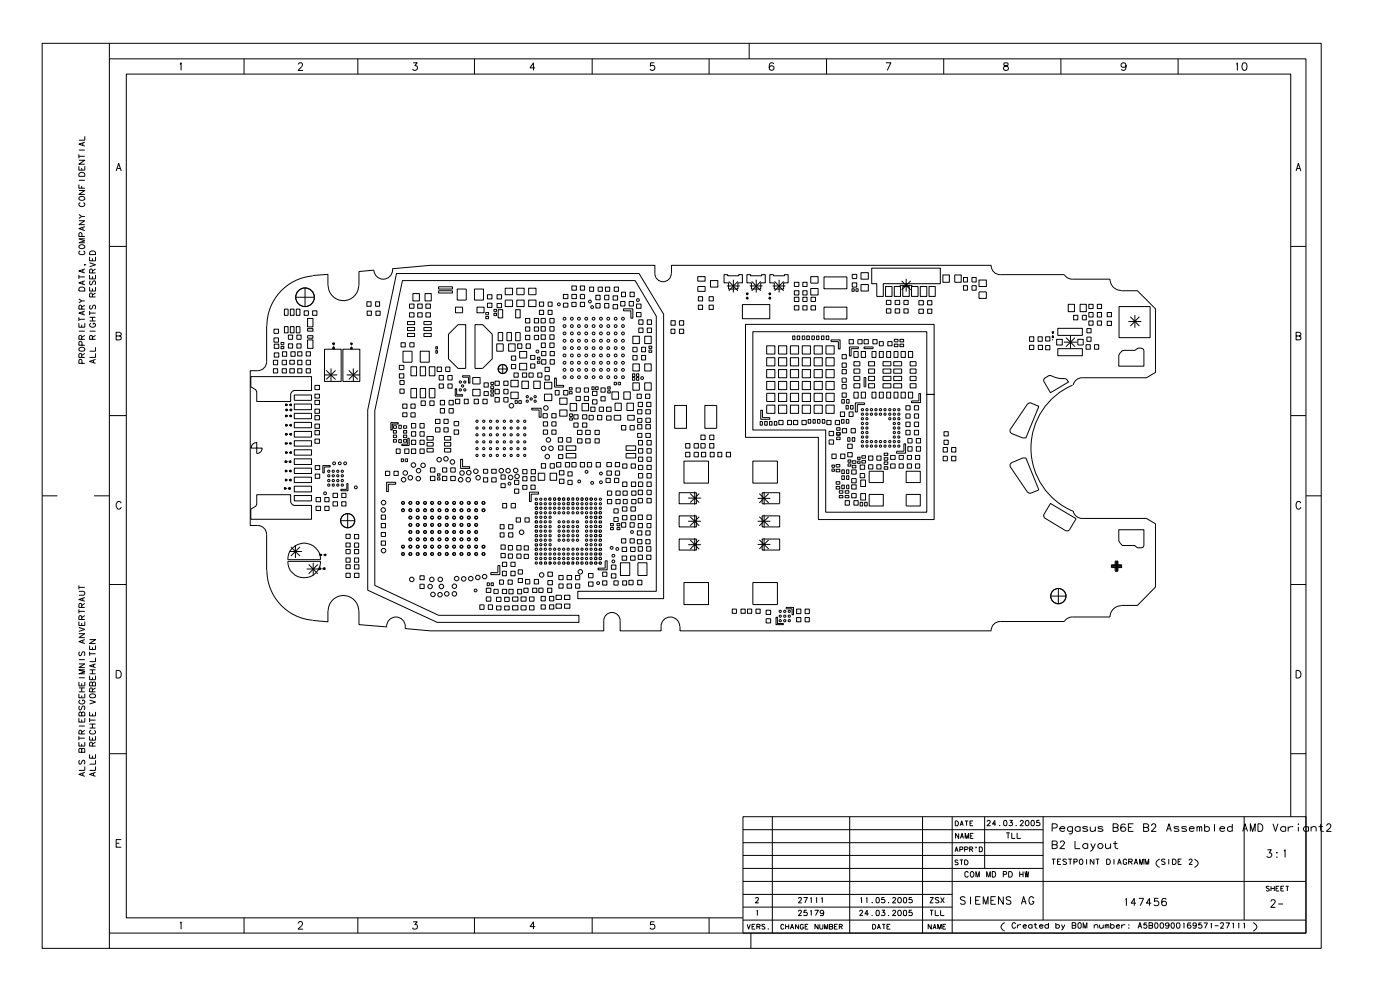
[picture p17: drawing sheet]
<svg xmlns="http://www.w3.org/2000/svg" width="420mm" height="297mm" viewBox="0 0 420 297" stroke-linecap="round" stroke-linejoin="round" font-family="sans-serif">
<g fill="none" stroke="#000" stroke-width=".3">
<path d="M12.6 13h383.6v271.3h-383.6zM32.8 17.6h358.8v262.1h-358.8zM32.8 13v4.6M54 19.2l.3-.4v2.3M73.2 17.6v4.6M89.4 19.3l.5-.5 .6 .1 .2 .3-.2 .8-1.1 1.1h1.5M107.3 17.6v4.6M123.9 18.8h1.2l-.7 .9a.75 .75 0 0 1 .6 1.1 .75 .75 0 0 1-1.3-.1M142.3 17.6v4.6M177.6 17.6v4.6M196.2 18.8h-1.1l-.1 1a.77 .77 0 0 1 1.2 0 .77 .77 0 0 1-.1 1.2 .77 .77 0 0 1-1.2-.3M212.6 17.6v4.6"/>
<path d="M224.6 13v4.6M232 19.2l-.2-.3a.81 .81 0 0 0-1.1 .3 1.36 1.36 0 0 0 .6 1.9 .73 .73 0 0 0 .8-.7 .73 .73 0 0 0-.7-.7 .73 .73 0 0 0-.7 .6M247.8 17.6v4.6M265.6 18.8h1.6l-1.1 2.3M283 17.6v4.6M301.1 18.9v.7l.7 .2a.64 .64 0 0 1 .6 .6 .64 .64 0 0 1-.5 .7h-.5l-.5-.4a.85 .85 0 0 1 1-1l.3-.1 .1-.4a.86 .86 0 0 0-1.2-.3zM318.1 17.6v4.6M337.7 19.6a.75 .75 0 0 1-1 .6 .75 .75 0 0 1-.5-1l.6-.4a1.16 1.16 0 0 1 .9 1.2 1.16 1.16 0 0 1-1 1.1l-.5-.3M353.3 17.6v4.6M370.7 19.2l.3-.4v2.3M372.7 18.9a.81 .81 0 0 1 1.1 .3v1.5a.69 .69 0 0 1-.6 .4 .69 .69 0 0 1-.6-.4 1.72 1.72 0 0 1 .1-1.8zM160.5 20.3h-1.6l1.1-1.5v2.3"/>
<path d="M23.7 57.1h1.7l-1.7 1.2h1.7M23.7 55.3v1.1h1.7M23.7 49.8v1.2h1.7v-1.2M23.7 48h1.7l-1.7 1.2h1.7M23.7 46.3v1.1M23.7 54h1.7M23.7 46.8h1.7M23.7 45h1.7M23.7 59.2a.87 .87 0 0 1 1.1-.4 .87 .87 0 0 1 .5 1 .89 .89 0 0 1-1 .3 .89 .89 0 0 1-.6-.9zM23.7 52a.99 .99 0 0 1 1.7 .3v.6h-1.7zM24.5 50.3v.7M24.5 55.7v.7"/>
<path d="M24.8 42.9v.6M25.4 42.6l-1.7 .6 1.7 .6M25.4 40.8v1.2h-1.7M34.8 51.3l.8-2.3 .8 2.3M35.2 50.5h.9M388.6 51.3l.7-2.3 .8 2.3M388.9 50.5h.9M23.7 66.2h1.7l-1.7 1.1h1.7M23.7 64.3l.8 .6M23.7 73.7a.87 .87 0 0 1 1.1-.4 .87 .87 0 0 1 .5 1 .89 .89 0 0 1-1 .3 .89 .89 0 0 1-.6-.9zM24.1 75.2l-.4 .4v.5l.4 .2h.9l.3-.2 .1-.5-.4-.4M24.1 60.7a.61 .61 0 0 0-.4 .7 .61 .61 0 0 0 .6 .5h.5a.61 .61 0 0 0 .6-.5 .61 .61 0 0 0-.4-.7"/>
<path d="M24.5 64.9h.9M24.5 64.9l-.8 .6M24.6 70.9l-.1-.9-.5-.3-.3 .4v.8h1.7M24.8 68.2v.7M25.3 79.4h.5M25.4 67.9l-1.7 .6 1.7 .6M25.4 71.6h-1.7l1.7 .6-1.7 .6h1.7M26.9 77v1.2h1.7v-1.2M26.9 78.8l1.7 .6-1.7 .6M27 75.6a.95 .95 0 0 1 1.1-.3 .95 .95 0 0 1 .5 1h-1.7zM27.7 77.4v.8M32.8 73.9h5.1"/>
<path d="M387 73.9h4.6M23.7 96.9v1.2h1.7v-1.2M23.7 82.4v1.2M23.7 95.1v1.1M23.7 99.3h1.7M23.7 95.7h1.7M23.7 89.6l.8 .6M23.7 83h1.7M23.7 86.4a.99 .99 0 0 1 1.7 .2v.6h-1.7zM24.5 92.7l-.1-1.1h-.6l-.1 1.1h1.7M24.5 97.3v.8M24.5 90.2h.9"/>
<path d="M24.5 90.2l-.8 .6M24.8 80.8v.8M24.8 84.4v.8M24.8 93.5v.8M25.4 93.2l-1.7 .6 1.7 .6M25.4 84.2l-1.7 .6 1.7 .6M25.4 80.6l-1.7 .6 1.7 .6M25.4 91.5l-.9 .6M26.9 86v1.2h1.7v-1.2M26.9 82.4v1.2h1.7v-1.2M26.9 93.2v1.2M26.9 99.3h1.7"/>
<path d="M26.9 95.1h1.7M26.9 96.2h1.7M26.9 93.8h1.7M27.1 91.5l-.2 .4 .2 .8 .4-.2 .6-1h.3l.2 .4-.2 .8M27.1 84.2l-.2 .4 .2 .8 .4-.2 .6-1h.3l.2 .4-.2 .8M27.3 96.9a.61 .61 0 0 0-.4 .7 .61 .61 0 0 0 .6 .5h.5a.6 .6 0 0 0 .7-.6 .6 .6 0 0 0-.7-.6v.4M27.7 89l-.1-1-.6-.1-.1 1.1h1.7M27.7 81.8l-.1-1-.6-.1-.1 1.1h1.7M27.7 82.8v.8M27.7 86.5v.7M27.7 95.1v1.1M28.6 87.8l-.9 .6"/>
<path d="M28.6 80.6l-.9 .6M80 97.6v10.8a2.71 2.71 0 0 1-2.8 2.7h-2.2v46.4a4.3 4.3 0 0 1 4.4 1l.6 1.7v10.8M82.2 98.7h1.3v1.2h-1.3zM85.3 97.9h1.1v1.9h-1.1zM85.3 92.7h1.1v1.8h-1.1zM87.1 97.9h1.1v1.9h-1.1zM87.1 92.7h1.1v1.8h-1.1zM88.7 89.1a2.79 2.79 0 0 1 2.8-2.8 2.79 2.79 0 0 1 2.8 2.8M88.7 89.1a2.79 2.79 0 0 0 2.8 2.8 2.79 2.79 0 0 0 2.8-2.8M88.7 89.1h5.6M88.8 92.7h1.1v1.8h-1.1zM88.8 97.9h1.1v1.9h-1.1z"/>
<path d="M91.2 93.2h1.3v1.3h-1.3zM91.5 86.3v5.6M92.2 98.5h1.6v.8h-1.6zM92.2 95.4h1.6v2.6h-1.6zM93.7 82.7a15 15 0 0 0-13.7 14.9M93.8 93.2h1.2v1.3h-1.2zM93.8 82.6l4.5-.4v3.3M98.4 85.5a4.6 4.6 0 0 0 4.6 4.6 4.6 4.6 0 0 0 4.6-4.6M110 90.5h1.3v1.3h-1.3zM110.1 93.2h1.3v1.3h-1.3zM112.6 90.5h1.2v1.3h-1.2zM112.7 93.2h1.3v1.3h-1.3z"/>
<path d="M118.9 82h72.7l7.4 12.2v85.2h-25.7v-2.2h23.5v-82.4l-6.4-10.7h-69.7l-8.3 39v52.4l19.1 8.9h42.1v2.1h-42.5l-20.8-9.6v-54zM122.2 99.9h2.1v1h-2.1zM122.2 98.2h2.1v.9h-2.1zM122.2 96.4h2.1v.9h-2.1zM122.8 93.8h1.3v1.2h-1.3zM122.8 91.1h1.3v1.3h-1.3zM123.8 88h2v2.2h-2zM125.3 93.8h1.3v1.2h-1.3zM125.3 91.1h1.3v1.3h-1.3zM127.1 98.2h2.2v.9h-2.2zM127.1 99.9h2.2v1h-2.2zM127.1 96.4h2.2v.9h-2.2z"/>
<path d="M127.5 88h1.8v2.2h-1.8zM127.7 93.8h1.4v1.2h-1.4zM127.7 91.1h1.4v1.3h-1.4zM131.5 86h4.2v.6h-4.2zM131.5 87.2h4.2v.6h-4.2zM136.6 92.1h2.1v1.7h-2.1zM137.1 86.6h2.7v3.3h-2.7zM142.3 86.6h2.7v3.3h-2.7zM142.4 97.3h2.3l2.9 2.9v7.4l-2.9 2.8h-2.3zM143 92.1h2.1v1.7h-2.1zM145.7 94.9h.8v.6h-.8zM145.7 93.7h.8v.6h-.8z"/>
<path d="M146.2 90.9h1.3v1.2h-1.3zM146.2 88.3h1.3v1.3h-1.3zM148.1 93.9h.8v.7h-.8zM148.1 92.7h.8v.7h-.8zM149 91h1.4v1.2h-1.4zM149 88.3h1.4v1.3h-1.4zM149.4 92.8h1.3v2.5h-1.3zM149.4 99.7h1.3v2.4h-1.3zM151.5 86.4h2.2v1.9h-2.2zM151.5 89.9h2.2v2h-2.2zM152 99.7h1.4v2.4h-1.4zM154.6 92.8h1.4v2.5h-1.4z"/>
<path d="M154.6 99.7h1.4v2.4h-1.4zM155 89.9h2.2v2h-2.2zM155 86.4h2.2v1.9h-2.2zM157.6 95.4h1.3v1.4h-1.3zM157.6 98h1.3v1.3h-1.3zM158.5 89.9h2.2v2h-2.2zM158.5 86.4h2.2v1.9h-2.2zM160.2 95.4h1.3v1.4h-1.3zM160.2 98h1.3v1.3h-1.3zM161.7 90.5h1.3v1.3h-1.3zM161.7 93h1.3v1.3h-1.3zM162.2 97.9h1.3v1.4h-1.3z"/>
<path d="M162.2 95.4h1.3v1.4h-1.3zM164.4 93h1.2v1.3h-1.2zM164.4 90.5h1.2v1.3h-1.2zM164.9 97.9h1.2v1.4h-1.2zM164.9 95.4h1.2v1.4h-1.2zM168.9 90.9h1.4v1.2h-1.4zM168.9 88.3h1.4v1.2h-1.4zM171.5 90.6h1.2v1.3h-1.2zM171.5 88.3h1.3v1.2h-1.3zM171.5 85.7h1.3v1.3h-1.3zM174 90.6h1.3v1.3h-1.3zM174 85.7h1.3v1.3h-1.3z"/>
<path d="M174 88.3h1.3v1.2h-1.3zM176.8 86h1.2v1.3h-1.2zM178.7 88.5h1.2v1.4h-1.2zM178.7 91h1.2v1.3h-1.2zM179.4 86h1.2v1.3h-1.2zM181.3 91h1.3v1.3h-1.3zM181.3 88.5h1.3v1.4h-1.3zM181.6 86h1.2v1.3h-1.2zM183.8 88.7h1.4v1.2h-1.4zM183.8 91.3h1.4v1.3h-1.4zM184.2 86h1.2v1.3h-1.2zM186.1 90.4h1.3v1.3h-1.3z"/>
<path d="M186.4 87.6h1.2v1.3h-1.2zM187 92.6h2.8v2.8h-.6v-2.2h-2.2zM188.7 90.4h1.2v1.3h-1.2zM188.9 87.6h1.3v1.3h-1.3zM190.9 91.1h1.3v1.3h-1.3zM190.9 93.7h1.3v1.2h-1.3zM191.5 95.9h1.3v1.3h-1.3zM191.5 98.3h1.3v1.4h-1.3zM194.1 95.9h1.3v1.3h-1.3zM194.1 98.3h1.3v1.4h-1.3zM201.2 98.7h1.2v1.2h-1.2zM201.2 96.1h1.3v1.4h-1.3z"/>
<path d="M201.3 82a2.46 2.46 0 0 1-2.5 2.4 2.46 2.46 0 0 1-2.4-2.4v-2.5h-67.3l-11.4 1a2.8 2.8 0 0 1-2.6 3.2 2.8 2.8 0 0 1-3-2.7l-4.5 .4v4.1M201.4 82v-2.5h95.8a2.71 2.71 0 0 0 2.7 2.8h19.2l1.1 1 .8 .3 11.9 .1a3.4 3.4 0 0 0 3.3 3.4M203.7 98.7h1.3v1.2h-1.3zM203.7 96.1h1.3v1.4h-1.3zM209.2 82.9h2.2v1.4h-2.2zM209.2 85.9h2.2v1.4h-2.2zM209.4 91.5h1.3v1.2h-1.3zM209.4 88.9h1.3v1.3h-1.3zM212.6 91.5h1.3v1.2h-1.3zM212.6 88.9h1.3v1.3h-1.3zM213 84.1h2.3v1.9h-2.3zM217.1 82.3h1.1v.4h3.3v-.4h1.1v2.5h-1.3v1.8h-2.8v-1.8h-1.4z"/>
<path d="M218 85.7h3.9M218.6 84.4l2.7 2.8M219.9 83.8v3.9M221.3 84.4l-2.7 2.8M222.6 91.3h8.2v4.2h-8.2zM223.5 97.2h56.6v21h-2.2v-18.8h-52.2v29.5h21.9v24.6h30.3v-35.3h2.2v37.5h-34.7v-24.6h-21.9zM223.8 87.8h.5l-.2 .6zM223.8 89.3l.3-.3 .2 .6h-.5zM223.8 88.1h.5M223.8 88h.5M223.8 89.4h.5M224 82.3h1.1v.4h3.3v-.4h1.1v2.5h-1.4v1.8h-2.8v-1.8h-1.3z"/>
<path d="M224.1 87.8v.6M224.1 89v.6M224.8 85.7h3.8M225.4 84.4l2.7 2.8M226.8 83.8v3.9M228.1 84.4l-2.7 2.8M230.6 87.8h.5l-.3 .6zM230.6 89.3l.2-.3 .3 .6h-.5zM230.6 88.1h.5M230.6 88h.5M230.6 89.4h.5M230.8 82.3h1.1v.4h3.3v-.4h1.1v2.5h-1.3v1.8h-2.8v-1.8h-1.4z"/>
<path d="M230.8 87.8v.6M230.8 89v.6M231.7 85.7h3.8M232.3 84.4l2.7 2.8M233.6 83.8v3.9M235 84.4l-2.7 2.8M238.2 87.2h1.4v1.2h-1.4zM238.2 91.6h1.4v1.3h-1.4zM238.2 89.1h1.4v1.3h-1.4zM238.2 84.6h1.4v1.3h-1.4zM240.7 84.6h1.3v1.3h-1.3zM240.7 87.2h1.3v1.2h-1.3z"/>
<path d="M240.7 91.6h1.3v1.3h-1.3zM240.7 89.1h1.3v1.3h-1.3zM243.1 86.5h2.2v1.9h-2.2zM243.1 82.9h2.2v2h-2.2zM243.2 91.6h1.3v1.3h-1.3zM243.2 89.1h1.3v1.3h-1.3zM247.1 83h6.8v3.6h-6.8zM247.1 92.1h6.8v3.5h-6.8zM255.5 86.6h.6v.7h-.6zM255.6 84.8h1.3v1.2h-1.3zM255.6 82.2h1.3v1.3h-1.3zM256.7 86.6h.6v.7h-.6z"/>
<path d="M258.2 81.7h2.2v2h-2.2zM258.2 85.3h2.2v1.9h-2.2zM261.4 80.4h20.6v4.6h-17.1v3.8h-2v-3.8h-1.5zM265.5 85.9h2v2.9h-2zM265.8 90h1.4v1.3h-1.4zM265.8 92.6h1.4v1.2h-1.4zM268.2 85.9h1.8v2.9h-1.8zM268.4 90h1.4v1.3h-1.4zM268.4 92.6h1.4v1.2h-1.4zM269.8 85.5h3.8M270.4 84.2l2.7 2.7M270.7 85.9h2v2.9h-2z"/>
<path d="M271 90h1.3v1.3h-1.3zM271 92.6h1.3v1.2h-1.3zM271.7 83.6v3.8M273.1 84.2l-2.7 2.7M273.3 85.9h2v2.9h-2zM275.5 90.1h1.4v1.3h-1.4zM275.5 92.7h1.4v1.2h-1.4zM276 85.9h1.9v2.9h-1.9zM278.2 90.1h1.2v1.3h-1.2zM278.2 92.7h1.2v1.2h-1.2zM278.6 85.9h1.8v2.9h-1.8zM282.7 82.4h2v2.2h-2z"/>
<path d="M286.3 82.4h1.9v2.2h-1.9zM288.9 85.6h1.2v1.4h-1.2zM288.9 83.2h1.2v1.3h-1.2zM291.5 85.6h1.2v1.4h-1.2zM291.5 83.2h1.2v1.3h-1.2zM293.6 83.9h2.2v2h-2.2zM293.6 87.5h2.2v1.9h-2.2zM315.5 99.4h.4l-.2 .6zM315.5 99.7h.4M315.5 99.6h.4M315.7 99.4v.6M317.2 98.4h7.4v2.1h-7.4z"/>
<path d="M320.3 91.2h1.9v2.2h-1.9zM321.9 94.5h1.3v1.4h-1.3zM323.9 91.2h1.8v2.2h-1.8zM324.6 94.5h1.1v1.4h-1.1zM325.9 98.5h1.3v1.3h-1.3zM326.5 93.7h1.3v1.3h-1.3zM326.5 91.2h1.3v1.3h-1.3zM326.5 96.2h1.3v1.3h-1.3zM329 93.7h1.3v1.3h-1.3zM329 91.2h1.3v1.3h-1.3zM329 96.2h1.3v1.3h-1.3zM332 93.7h1.3v1.2h-1.3z"/>
<path d="M332 96.3h1.3v1.3h-1.3zM335.6 91.9h9.3v9.3h-9.3zM336.2 87.2h4.9l5.4 5.4v19l-2.7 1.6h-19.3a2.71 2.71 0 0 0-2.7 2.2M338.4 96.4h3.9M338.9 94.9l2.8 2.8M340.3 94.4v3.8M341.7 94.9l-2.8 2.8M23.7 104.4a.87 .87 0 0 1 1.1-.4 .87 .87 0 0 1 .5 1 .89 .89 0 0 1-1 .3 .89 .89 0 0 1-.6-.9zM24.5 107.1l-.1-1-.6-.1-.1 1.1h1.7M24.5 101.7l-.1-1-.6-.1-.1 1.1h1.7M24.6 108.9l-.1-1-.7-.1-.1 1.1h1.7M24.6 103.5l-.1-1-.7-.1-.1 1.1h1.7"/>
<path d="M25.4 105.9l-.9 .6M25.4 100.5l-.9 .6M27.7 101.7l-.1-1-.6-.1-.1 1.1h1.7M28.1 108v.7M28.6 107.7l-1.7 .6 1.7 .6M28.6 104.1v1.2h-1.7M28.6 105.9v1.2h-1.7M28.6 100.5l-.9 .6M34.8 100.7h1l.5 .3v.7l-.5 .2h-1v-2.3h1l.5 .3v.6l-.5 .2M75.2 112.9h18.2v4.1h-5.3l-.4 .2-.5 .9v2.2h-10.2v-2.9l-.3-.6-1.5-.9zM82 110.5h1.3v1.3h-1.3zM82 108h1.3v1.3h-1.3z"/>
<path d="M82.2 101.3h1.3v1.3h-1.3zM82.2 105.8h1.4v1.2h-1.4zM82.2 103.2h1.4v1.2h-1.4zM84.3 103.8h.8v.7h-.8zM84.3 102.6h.8v.7h-.8zM84.6 110.5h1.3v1.3h-1.3zM84.6 108h1.3v1.3h-1.3zM84.7 105.4h1.3v1.4h-1.3zM86.5 103.1h1.2v1.2h-1.2zM86.5 100.4h1.2v1.3h-1.2zM86.9 108h1.4v1.2h-1.4zM86.9 110.5h1.4v1.3h-1.4z"/>
<path d="M87.2 105.4h1.3v1.4h-1.3zM88.3 118.4h5.1v1.6h-5.1zM89 103.1h1.3v1.2h-1.3zM89 100.4h1.3v1.3h-1.3zM89.3 105.4h1.2v1.3h-1.2zM89.3 110.5h1.2v1.3h-1.2zM89.3 108h1.2v1.3h-1.2zM91.8 105.4h1.3v1.3h-1.3zM91.8 110.5h1.3v1.3h-1.3zM91.8 108h1.3v1.3h-1.3zM92.2 101.9h1.6v2.5h-1.6zM92.2 100.6h1.6v.8h-1.6z"/>
<path d="M94.4 118.1h1.4v1.2h-1.4zM94.4 115.5h1.4v1.3h-1.4zM97.3 104.7h5v9.6h-5zM97.3 112.4h3.8M97.8 111l2.8 2.7M99.3 110.4v3.9M99.8 102.8h.5l-.3 .6zM99.8 104.2l.2-.3 .3 .7h-.5zM99.8 104.4h.5M99.8 102.9h.5M99.8 103.1h.5M99.8 104.3h.5"/>
<path d="M100 102.8v.6M100 103.9v.7M100.6 111l-2.8 2.7M102.8 104.7h5.1v9.6h-5.1zM104 112.4h3.9M104.6 111l2.7 2.7M105.2 104.2l.2-.2 .2 .2v.4h-.4zM105.2 102.8h.4l-.2 .6zM105.2 104.3h.4M105.2 104.4h.4M105.2 102.9h.4M105.2 103.1h.4"/>
<path d="M105.4 102.8v.6M105.4 104v.6M105.9 110.4v3.9M107.3 111l-2.7 2.7M119.7 112h1.4v1.3h-1.4zM119.7 109.5h1.4v1.3h-1.4zM119.9 116.6h1.3v1.3h-1.3zM119.9 114.1h1.3v1.2h-1.3zM120.3 102.7h1.2v1.3h-1.2zM120.8 105.3h2.8v3.3h-2.8zM122.9 102.7h1.2v1.3h-1.2zM123.2 109.9h1.7v2.7h-1.7z"/>
<path d="M123.2 116.4h1.7v2.8h-1.7zM126 105.3h2.7v3.3h-2.7zM126 109.9h1.6v2.7h-1.6zM126 116.4h1.6v2.8h-1.6zM128.7 109.9h1.7v2.7h-1.7zM128.7 116.4h1.7v2.8h-1.7zM130.7 103.9h.5v.7h-.5zM130.7 105.1h.5v.8h-.5zM131.1 110h1.3v1.4h-1.3zM131.7 112.6h1.3v1.3h-1.3zM131.7 115.1h1.3v1.3h-1.3zM133.6 110h1.3v1.4h-1.3z"/>
<path d="M134.3 112.6h1.3v1.3h-1.3zM134.3 115.1h1.3v1.3h-1.3zM134.5 100.2l2.9-2.9h2.2v13.1h-2.2l-2.9-2.8zM136.5 116.5h.4v1.8h1.8v.4h-2.2zM136.6 119.7h1.3v1.3h-1.3zM138.7 112.6h2.2v2.2h-.4v-1.7h-1.8zM139.2 119.7h1.2v1.3h-1.2zM141.8 116.7h2.2v1.9h-2.2zM141.8 113.1h2.2v2h-2.2zM142.2 119.7h1.3v1.3h-1.3zM144.8 119.7h1.3v1.3h-1.3zM145.1 114.8h1.3v1.2h-1.3z"/>
<path d="M145.1 117.4h1.3v1.2h-1.3zM147.2 116.9h.8v.6h-.8zM147.2 114.6h.8v.7h-.8zM147.2 115.7h.8v.7h-.8zM147.2 118.1h.8v.6h-.8zM148.4 119.2h1.3v1.3h-1.3zM148.4 114.2h1.3v1.3h-1.3zM148.4 116.7h1.3v1.4h-1.3zM149 103.1h1.9v2.2h-1.9zM149.3 110.6h2.9M150.7 109.2v2.8M151.1 114.2h1.2v1.3h-1.2z"/>
<path d="M151.1 116.7h1.2v1.4h-1.2zM151.1 119.2h1.2v1.3h-1.2zM152.5 103.1h2v2.2h-2zM153.2 117.5h2.2v2h-2.2zM153.2 114h2.2v1.9h-2.2zM153.4 106.7h1.2v1.3h-1.2zM153.4 109.2h1.2v1.3h-1.2zM154.1 111.8h1.3v1.3h-1.3zM155.2 103.1h1.3v1.3h-1.3zM155.8 108.9h2.1v2h-2.1zM155.8 105.4h2.1v1.9h-2.1zM156.5 114.2h1.9v2.2h-1.9z"/>
<path d="M156.7 111.8h1.2v1.3h-1.2zM157.6 100.5h1.3v1.3h-1.3zM157.8 103.1h1.2v1.3h-1.2zM158.6 111.8h1.3v1.3h-1.3zM159.1 106.5h1.3v1.2h-1.3zM159.1 109.1h1.3v1.2h-1.3zM160 114.2h2v2.2h-2zM160.2 100.5h1.3v1.3h-1.3zM161.1 108.2h.8v.7h-.8zM161.1 107h.8v.7h-.8zM161.2 111.8h1.3v1.3h-1.3zM162.2 100.4h1.3v1.3h-1.3z"/>
<path d="M162.3 102.8h1.2v1.4h-1.2zM162.4 105.4h1.3v1.2h-1.3zM162.4 107.8h1.3v1.4h-1.3zM163.3 118.1h2.2v2h-2.2zM163.3 114.6h2.2v1.9h-2.2zM163.4 110.1h1.3v1.3h-1.3zM163.4 112.6h1.3v1.3h-1.3zM164.9 102.8h1.2v1.4h-1.2zM164.9 100.4h1.2v1.3h-1.2zM165 105.4h1.2v1.2h-1.2zM165 107.8h1.2v1.4h-1.2zM166.3 113.3h.5v2.2h2.2v.5h-2.7z"/>
<path d="M166.5 117h1.2v1.4h-1.2zM167.8 119.3h2.2v1.9h-2.2zM169 117h1.3v1.4h-1.3zM170.7 116.2h.9v.7h-.9zM170.7 117.4h.9v.7h-.9zM172.7 118.8h1.3v1.3h-1.3zM172.7 116.3h1.3v1.2h-1.3zM175.2 118.8h1.3v1.3h-1.3zM175.2 116.3h1.3v1.2h-1.3zM177.5 115.9h.7v.9h-.7zM177.7 119.8h1.3v1.3h-1.3zM177.7 117.3h1.3v1.3h-1.3z"/>
<path d="M178.6 115.9h.8v.9h-.8zM180.2 116.3h1.3v1.2h-1.3zM180.2 118.9h1.3v1.3h-1.3zM182.2 115.9h.8v.7h-.8zM182.2 117.1h.8v.7h-.8zM183.5 117.5h1.9v2.2h-1.9zM184.2 114.6h.7v.7h-.7zM185.4 114.6h.6v.7h-.6zM187.1 117.5h1.9v2.2h-1.9zM189.7 112h.7v.9h-.7zM189.7 113.1h.7v.9h-.7zM189.8 106.5h1.2v1.4h-1.2z"/>
<path d="M189.8 109.1h1.9v2.1h-1.9zM189.8 100.8h1.9v2.2h-1.9zM189.8 104.1h1.2v1.3h-1.2zM189.8 114.8h1.9v2.2h-1.9zM190.9 113.1h.6v.9h-.6zM190.9 112h.6v.9h-.6zM191 118.1h1.3v1.3h-1.3zM192.4 106.5h1.2v1.4h-1.2zM192.4 104.1h1.2v1.3h-1.2zM193.3 109.1h2v2.1h-2zM193.3 114.8h2v2.2h-2zM193.3 100.8h2v2.2h-2z"/>
<path d="M193.6 118.1h1.2v1.3h-1.2zM194.6 103.7h.8v.7h-.8zM194.6 104.9h.8v.7h-.8zM229.9 103.7h2.5v2.4h-2.5zM229.9 114.3h2.5v2.5h-2.5zM229.9 110.8h2.5v2.4h-2.5zM229.9 107.2h2.5v2.5h-2.5zM229.9 117.9h2.5v2.4h-2.5zM233.5 103.7h2.4v2.4h-2.4zM233.5 117.9h2.4v2.4h-2.4zM233.5 114.3h2.4v2.5h-2.4zM233.5 110.8h2.4v2.4h-2.4z"/>
<path d="M233.5 107.2h2.4v2.5h-2.4zM237 103.7h2.5v2.4h-2.5zM237 117.9h2.5v2.4h-2.5zM237 114.3h2.5v2.5h-2.5zM237 110.8h2.5v2.4h-2.5zM237 107.2h2.5v2.5h-2.5zM237.7 100.7h.7v1.1h-.7zM239 100.7h.8v1.1h-.8zM240.6 103.7h2.4v2.4h-2.4zM240.6 117.9h2.4v2.4h-2.4zM240.6 114.3h2.4v2.5h-2.4zM240.6 110.8h2.4v2.4h-2.4z"/>
<path d="M240.6 107.2h2.4v2.5h-2.4zM240.6 100.7h.7v1.1h-.7zM241.9 100.7h.8v1.1h-.8zM243.4 100.7h.8v1.1h-.8zM244.1 103.7h2.5v2.4h-2.5zM244.1 117.9h2.5v2.4h-2.5zM244.1 114.3h2.5v2.5h-2.5zM244.1 110.8h2.5v2.4h-2.5zM244.1 107.2h2.5v2.5h-2.5zM244.9 100.7h.7v1.1h-.7zM246.3 100.7h.8v1.1h-.8zM247.7 103.7h2.4v2.4h-2.4z"/>
<path d="M247.7 117.9h2.4v2.4h-2.4zM247.7 114.3h2.4v2.5h-2.4zM247.7 110.8h2.4v2.4h-2.4zM247.7 107.2h2.4v2.5h-2.4zM247.8 100.7h.7v1.1h-.7zM249.2 101.9h2.7v2.7h-.5v-2.2h-2.2zM252.4 119.7h.8v1.1h-.8zM252.5 110.8h1.3v1.2h-1.3zM252.5 117.8h1.3v1.3h-1.3zM252.5 108.8h1.3v1.3h-1.3zM252.5 106.3h1.3v1.3h-1.3zM252.5 113.3h1.3v1.3h-1.3z"/>
<path d="M252.5 115.3h1.3v1.2h-1.3zM253.9 119.7h.7v1.1h-.7zM254.6 101.8h1.3v1.3h-1.3zM254.7 104h2.7v.5h-2.2v2.2h-.5zM256.1 117.5h1.2v1.8h-1.2zM256.1 115h1.7v1.3h-1.7zM256.1 112.8h1.7v1.3h-1.7zM256.1 110.6h1.7v1.3h-1.7zM256.1 108.4h1.7v1.3h-1.7zM256.1 105.4h1.2v1.7h-1.2zM257.2 101.8h1.3v1.3h-1.3zM258.3 117.5h1.2v1.8h-1.2z"/>
<path d="M258.3 105.4h1.2v1.7h-1.2zM259.1 101.8h1.3v1.3h-1.3zM259.1 113.1h.5v2.8h-.5zM259.1 104h2.7v.5h-2.7zM260.5 108.4h1.7v1.3h-1.7zM260.5 110.6h1.7v1.3h-1.7zM260.5 112.8h1.7v1.3h-1.7zM260.5 115h1.7v1.3h-1.7zM261.5 117.5h1.2v1.8h-1.2zM261.5 105.4h1.2v1.7h-1.2zM261.7 101.8h1.3v1.3h-1.3zM263.7 117.5h1.2v1.8h-1.2z"/>
<path d="M263.7 105.4h1.2v1.7h-1.2zM263.7 102.4h1.2v1.3h-1.2zM264.8 110.6h2.4v1.3h-2.4zM264.8 112.8h2.4v1.3h-2.4zM264.8 115h2.4v1.3h-2.4zM264.8 108.4h2.4v1.3h-2.4zM265.9 117.5h1.2v1.8h-1.2zM265.9 105.4h1.2v1.7h-1.2zM266.2 102.4h1.3v1.3h-1.3zM268 110.6h2.4v1.3h-2.4zM268 112.8h2.4v1.3h-2.4zM268 115h2.4v1.3h-2.4z"/>
<path d="M268 108.4h2.4v1.3h-2.4zM268.1 117.5h1.2v1.8h-1.2zM268.1 105.4h1.2v1.7h-1.2zM268.2 103.2h1.1v.7h-1.1zM268.2 101.7h1.1v.8h-1.1zM269.9 103.2h1.1v.7h-1.1zM269.9 101.7h1.1v.8h-1.1zM270.2 117.5h1.3v1.8h-1.3zM270.2 105.4h1.3v1.7h-1.3zM272.4 117.5h1.3v1.8h-1.3zM272.4 105.4h1.3v1.7h-1.3zM272.9 110.6h1.8v1.3h-1.8z"/>
<path d="M272.9 112.8h1.8v1.3h-1.8zM272.9 115h1.8v1.3h-1.8zM272.9 108.4h1.8v1.3h-1.8zM275.5 118h.5v2.7h-2.7v-.5h2.2zM308.7 101h1.3v1.3h-1.3zM308.7 103.5h1.3v1.3h-1.3zM311.3 101h1.2v1.3h-1.2zM311.3 103.5h1.3v1.3h-1.3zM313.1 113.5l1.3-.9h.6a9.8 9.8 0 0 0 4.6 1l.8 .9-5.4 3.2-2-3.3zM313.5 101h1.3v1.2h-1.3zM313.5 103.6h1.3v1.2h-1.3zM315.5 101h.4"/>
<path d="M315.6 101.9h.1M315.7 100.6l.2 .6h-.4zM315.7 100.6v.6M316.9 101.7h1.6v1.7h-1.6zM317.2 104.5h7.4v2.1h-7.4zM319.1 102.6h3.8M319.6 101.2l2.8 2.7M321 100.7v3.8M321.6 115.4a20.5 20.5 0 0 0-12.5 19.1 20.5 20.5 0 0 0 12.9 18.8M322.4 101.2l-2.8 2.7M323.2 101.7h1.6v1.7h-1.6zM325.7 103.3h1.2v1.4h-1.2z"/>
<path d="M325.9 101h1.3v1.3h-1.3zM328.2 103.3h1.3v1.4h-1.3zM336.2 105.4l.7-.4h3.4l1-.7h.8a.88 .88 0 0 1 .9 .8v4.7h-7.5v-3.3zM388.6 100.7h1l.4 .3v.7l-.4 .2h-1v-2.3h1l.4 .3v.6l-.4 .2M32.8 124.6h5.1M75.6 133.4l.5-.5 .9-.3v1.7h1.6l-.3 .9-.7 .6-.6 .1v-1.6h-1.7zM85.5 138.1l.6 .3-.6 .2zM85.5 138.4h.6M85.5 132.7l.7 .2-.7 .2zM85.5 132.9h.7M85.6 127.2l.6 .3-.6 .2zM85.6 129.9l.6 .3-.6 .2z"/>
<path d="M85.6 121.1l.6 .3-.6 .2zM85.6 124.4l.6 .3-.6 .2zM85.6 135.4l.6 .3-.6 .2zM85.6 127.5h.6M85.6 130.2h.6M85.6 138.1v.5M85.6 121.4h.6M85.6 124.7h.6M85.6 135.7h.6M85.7 122.6l.6 .3-.6 .2zM85.7 122.9h.6M85.7 132.7v.4"/>
<path d="M85.7 135.4v.5M85.8 121.1v.5M85.8 122.6v.5M85.8 124.4v.5M85.8 127.2v.5M85.8 129.9v.5M85.8 138.1v.5M85.9 121.1v.5M85.9 124.4v.5M85.9 127.2v.5M85.9 129.9v.5M85.9 132.7v.4"/>
<path d="M85.9 135.4v.5M86 122.6v.5M86.6 138.4h.6M86.7 132.9l.6-.2v.4zM86.7 132.9h.6M86.8 130.2l.6-.3v.5zM86.8 121.4l.6-.3v.5zM86.8 124.7l.6-.3v.5zM86.8 127.5h.6M86.8 130.2h.6M86.8 121.4h.6M86.8 124.7h.6"/>
<path d="M86.8 135.7h.6M86.9 138.1h.3v.5l-.6-.2zM86.9 122.9h.6M87 138.1v.5M87.1 127.2h.3v.5l-.6-.2zM87.1 122.6h.4v.5h-.4l-.2-.2zM87.1 135.4h.3v.5l-.6-.2zM87.1 132.7v.4M87.2 121.1v.5M87.2 124.4v.5M87.2 127.2v.5M87.2 129.9v.5"/>
<path d="M87.2 135.4v.5M87.2 138.1v.5M87.2 122.6v.5M87.2 132.7v.4M87.3 121.1v.5M87.3 122.6v.5M87.3 129.9v.5M88.3 121.1h5.1v1.7h-5.1zM88.3 123.9h5.1v1.6h-5.1zM88.3 126.6h5.1v1.6h-5.1zM88.3 129.3h5.1v1.7h-5.1zM88.3 132.1h5.1v1.6h-5.1z"/>
<path d="M88.3 134.8h5.1v1.6h-5.1zM88.3 137.5h5.1v1.7h-5.1zM94.4 124.6h1.4v1.2h-1.4zM94.4 127.1h1.4v1.3h-1.4zM94.4 131.6h1.4v1.3h-1.4zM94.4 129.1h1.4v1.2h-1.4zM94.4 122.6h1.4v1.3h-1.4zM94.4 120h1.4v1.3h-1.4zM94.5 139.6h1.4v1.1h-1.4zM96.8 139.6h2.2v.4h-1.8v1.8h-.4zM117.2 126.7h2.2v.4h-1.8v1.8h-.4zM118 131.8h.9v.7h-.9z"/>
<path d="M118 130.4h.9v.8h-.9zM118 129.1h.9v.7h-.9zM118 127.6h.9v.8h-.9zM118.8 134.6h1.2v1.3h-1.2zM119.6 131.8h.7v.9h-.7zM119.6 127.5h.7v1h-.7zM120.3 137.5h.7v.9h-.7zM120.8 123.7h1.2v1.2h-1.2zM120.8 121.1h1.2v1.3h-1.2zM121 129.1h.9v.7h-.9zM121 130.4h.9v.8h-.9zM121 131.8h.9v.7h-.9z"/>
<path d="M121 127.6h.9v.8h-.9zM121.4 134.6h1.2v1.3h-1.2zM121.5 137.5h.7v.9h-.7zM122.3 131.3h.4v2.2h-2.2v-.4h1.8zM123.2 121.1h1.3v1.3h-1.3zM123.2 123.7h1.3v1.3h-1.3zM123.4 131.9h1.3v1.3h-1.3zM123.4 129.4h1.3v1.4h-1.3zM123.4 134.6h1.3v1.3h-1.3zM123.4 126.9h1.3v1.4h-1.3zM125.9 131.9h1.3v1.3h-1.3zM125.9 134.6h1.3v1.3h-1.3z"/>
<path d="M125.9 126.9h1.3v1.4h-1.3zM125.9 129.4h1.3v1.4h-1.3zM126.3 120.2h1.2v1.3h-1.2zM128 132.6h1.9v1.1h-1.9zM128 130.8h1.9v1.1h-1.9zM128 134.4h1.9v1.1h-1.9zM128.9 120.2h1.3v1.3h-1.3zM130.6 125.7h1.3v1.2h-1.3zM130.6 128.2h1.3v1.3h-1.3zM132 122.5h1.3v1.3h-1.3zM132 120h1.3v1.4h-1.3zM133.1 128.2h1.3v1.3h-1.3z"/>
<path d="M133.1 125.7h1.3v1.2h-1.3zM133.3 132.6h1.9v1.1h-1.9zM133.3 134.4h1.9v1.1h-1.9zM133.3 130.8h1.9v1.1h-1.9zM134.6 122.5h1.3v1.3h-1.3zM134.6 120h1.3v1.4h-1.3zM136.2 128.9h1.3v1.3h-1.3zM136.2 126.4h1.3v1.2h-1.3zM138.1 137.7h.6v2.2h2.1v.5h-2.7zM154.5 120.1h.6v.8h-.6zM155.6 120.1h.7v.8h-.7zM159.5 122.4h2.7v2.7h-.5v-2.2h-2.2z"/>
<path d="M162.3 139h1.3v1.3h-1.3zM162.8 124h1.3v1.3h-1.3zM162.9 128.9h1.3v1.3h-1.3zM162.9 126.4h1.3v1.3h-1.3zM165 139h1.2v1.3h-1.2zM165.5 124h1.2v1.3h-1.2zM165.5 128.9h1.2v1.3h-1.2zM165.5 126.4h1.2v1.3h-1.2zM166.9 138.6h1.3v1.4h-1.3zM167.4 131.2h1.3v1.3h-1.3zM167.5 133.6h1.3v1.3h-1.3zM167.5 136.3h1.3v1.1h-1.3z"/>
<path d="M167.8 122.9h2.2v1.8h-2.2zM169.5 138.6h1.3v1.4h-1.3zM169.8 133.6h2.9v1.4h-2.9zM169.8 135.9h2.9v1.4h-2.9zM170 131.2h1.2v1.3h-1.2zM170.8 124.1h.8v.7h-.8zM170.8 125.3h.8v.6h-.8zM171 120.9h1.9v2.2h-1.9zM171.5 138.6h1.2v1.4h-1.2zM172.1 124.3h1.2v1.3h-1.2zM172.1 126.8h1.2v1.2h-1.2zM173.2 131.5h1.3v1.3h-1.3z"/>
<path d="M173.2 129h1.3v1.2h-1.3zM174 138.6h1.3v1.4h-1.3zM174.5 120.9h2v2.2h-2zM174.7 124.3h1.3v1.3h-1.3zM174.7 126.8h1.3v1.2h-1.3zM175.6 131.5h1.4v1.3h-1.4zM175.6 129h1.4v1.2h-1.4zM176.1 138.6h1.3v1.4h-1.3zM176.6 124.5h1.3v1.3h-1.3zM177.2 122h1.2v1.3h-1.2zM178.4 129h1.3v1.2h-1.3zM178.4 131.5h1.3v1.3h-1.3z"/>
<path d="M178.8 138.6h1.2v1.4h-1.2zM179.2 124.5h1.3v1.3h-1.3zM179.7 122h1.3v1.3h-1.3zM181.9 122h1.3v1.3h-1.3zM181.9 124.7h1.3v1.2h-1.3zM182 138.6h1.3v1.3h-1.3zM184.2 124.5h1.9v1.4h-1.9zM184.4 120.8h1.9v2.2h-1.9zM184.5 138.6h1.3v1.3h-1.3zM186.4 127.5h1.2v1.4h-1.2zM186.7 139.1h1.3v1.2h-1.3zM187.7 133.6h2.9v1.4h-2.9z"/>
<path d="M187.7 135.9h2.9v1.4h-2.9zM188 120.8h1.9v2.2h-1.9zM188.2 124.5h2v1.4h-2zM188.9 127.5h1.3v1.4h-1.3zM189.3 139.1h1.2v1.2h-1.2zM191.2 127.3h1.3v1.3h-1.3zM191.2 129.9h1.3v1.2h-1.3zM191.2 122.8h1.3v1.3h-1.3zM191.2 125.4h1.3v1.2h-1.3zM191.4 120.6h1.2v1.3h-1.2zM191.5 137h1.2v1.3h-1.2zM191.5 132h1.1v1.4h-1.1z"/>
<path d="M191.5 134.5h1.2v1.3h-1.2zM191.5 139.5h1.2v1.2h-1.2zM193.7 127.3h1.3v1.3h-1.3zM193.7 129.9h1.3v1.2h-1.3zM193.7 122.8h1.3v1.3h-1.3zM193.7 125.3h1.3v1.3h-1.3zM193.9 120.6h1.3v1.3h-1.3zM194 132h1.3v1.4h-1.3zM194 134.5h1.3v1.3h-1.3zM194 139.5h1.3v1.2h-1.3zM194 137h1.3v1.3h-1.3zM202.3 121.5h3.6v6.9h-3.6z"/>
<path d="M205.1 138.2h7.4v6.6h-7.4zM205.6 133h1.3v1.3h-1.3zM205.6 135.6h1.3v1.3h-1.3zM208.1 133h1.3v1.3h-1.3zM208.1 135.6h1.3v1.3h-1.3zM210.2 130.4h1.2v1.4h-1.2zM210.2 133h1.2v1.3h-1.2zM210.3 135.6h1.3v1.3h-1.3zM211.4 121.5h3.5v6.9h-3.5zM212.8 133h1.3v1.3h-1.3zM212.8 130.4h1.3v1.4h-1.3zM213 135.6h1.2v1.3h-1.2z"/>
<path d="M215.3 135.6h1.1v1.3h-1.1zM217.8 135.6h1.3v1.3h-1.3zM225.7 138.2h7.4v6.6h-7.4zM228 126.4h.6v1.1h-.6zM228.1 123h.5v2.2h2.2v.5h-2.7zM229.3 126.4h.8v1.1h-.8zM229.9 121.4h2.5v2.5h-2.5zM230.7 126.4h.8v1.1h-.8zM232.2 126.4h.7v1.1h-.7zM233.5 121.4h2.4v2.5h-2.4zM233.5 126h1.3v1.3h-1.3zM236.2 126h1.1v1.3h-1.1z"/>
<path d="M237 121.4h2.5v2.5h-2.5zM237.9 126h1.3v1.3h-1.3zM240.5 126h1.3v1.3h-1.3zM240.6 121.4h2.4v2.5h-2.4zM242.3 125.8h.8v1.1h-.8zM243.8 125.8h.7v1.1h-.7zM244.1 121.4h2.5v2.5h-2.5zM245.1 125.8h.8v1.1h-.8zM246.6 125.8h.7v1.1h-.7zM247.7 121.4h2.4v2.5h-2.4zM247.9 126h1.3v1.3h-1.3zM248.6 129.3h1.4v1.3h-1.4z"/>
<path d="M248.6 131.9h1.4v1.2h-1.4zM249.5 136.1h1.2v1.3h-1.2zM249.5 139.4h.7v.7h-.7zM250.5 126h1.2v1.3h-1.2zM250.7 139.2h1.1v.8h-1.1zM250.9 128.2h1v.8h-1zM250.9 129.7h1v.7h-1zM250.9 131h1v.8h-1zM252 123.5h1.3v1.3h-1.3zM252.1 136.1h1.3v1.3h-1.3zM252.3 125.8h.8v1.1h-.8zM252.6 128.5h1.3v1.2h-1.3z"/>
<path d="M253.7 121.5h.7v1.1h-.7zM253.8 125.8h.7v1.1h-.7zM254.2 135.7h1.4v1.2h-1.4zM254.2 133.1h1.4v1.3h-1.4zM254.2 131.2h.7v1.1h-.7zM254.3 137.9h.8v.6h-.8zM254.3 139.1h.8v.6h-.8zM254.6 123.5h1.2v1.3h-1.2zM255 121.5h.8v1.1h-.8zM255.2 128.5h1.3v1.2h-1.3zM255.6 131.2h.7v1.1h-.7zM255.6 139.5h1.1v.7h-1.1z"/>
<path d="M255.6 138.1h1.1v.8h-1.1zM256.5 120.8h2.8v.5h-2.2v2.2h-.6zM257.2 137h.7v.7h-.7zM257.2 138.2h.7v.7h-.7zM257.9 139.4h1.4v1.3h-1.4zM258.4 138h1.1v.8h-1.1zM258.4 136.6h1.1v.8h-1.1zM260.5 136.7h1.2v1.3h-1.2zM260.5 139.3h1.2v1.3h-1.2zM262.9 139.3h1.3v1.3h-1.3zM262.9 136.7h1.3v1.3h-1.3zM265.1 139.9h1.1v.8h-1.1z"/>
<path d="M265.1 137.2h1.1v.8h-1.1zM265.1 135.8h1.1v.7h-1.1zM265.1 138.5h1.1v.7h-1.1zM267.1 136.5h1.3v1.2h-1.3zM267.1 139.1h1.3v1.2h-1.3zM269.6 139.1h1.3v1.2h-1.3zM269.6 136.5h1.3v1.2h-1.3zM271 133h.6v2.8h-2.8v-.6h2.2zM271.6 121.6h1.3v1.3h-1.3zM271.6 126.5h1.3v1.4h-1.3zM271.6 129h1.3v1.3h-1.3zM271.6 124.1h1.3v1.2h-1.3z"/>
<path d="M272.1 139.1h1.2v1.2h-1.2zM272.1 136.5h1.2v1.2h-1.2zM272.2 133.9h1.3v1.3h-1.3zM272.2 131.4h1.3v1.4h-1.3zM274.2 124.1h1.2v1.2h-1.2zM274.2 121.6h1.2v1.3h-1.2zM274.2 129h1.2v1.3h-1.2zM274.2 126.5h1.2v1.4h-1.2zM274.5 136.5h1.3v1.2h-1.3zM274.5 139.1h1.3v1.2h-1.3zM274.8 133.9h1.2v1.3h-1.2zM274.8 131.4h1.2v1.4h-1.2z"/>
<path d="M282.8 134.1h1.3v1.4h-1.3zM282.8 136.8h1.3v1.3h-1.3zM283.1 131.9h1.2v1.3h-1.2zM283.1 129.4h1.2v1.3h-1.2zM285.4 136.8h1.2v1.3h-1.2zM285.4 134.1h1.2v1.4h-1.2zM303.1 139l3.6-1.7h.9l3.9 9.5-2.5 1.1-.8-.3-5.2-7.6zM308 121.2l.5-.4h.6l2.4 1-3.9 9.5h-.9l-3.4-1.4-.4-.5v-.6zM387 124.6h4.6M12.6 148.6h4.6M28.2 148.6h4.6M36.4 150.8a.79 .79 0 0 0-1-.5 .79 .79 0 0 0-.6 .9v.6l.4 .7a.72 .72 0 0 0 1.2-.5"/>
<path d="M77 148.3h10.2v2.1l.5 .9 .4 .2h5.3v4.1h-18.2v-3l1.5-.8 .3-.6zM85.3 146.2l.6 .2-.6 .3zM85.3 146.4h.6M85.4 146.2v.5M85.5 143.6l.6 .3-.6 .2zM85.5 140.9l.6 .3-.6 .2zM85.5 141.2h.6M85.5 146.2v.5M85.5 143.9h.6M85.6 143.6v.5M85.7 140.9v.5M85.8 140.9v.5"/>
<path d="M85.8 143.6v.5M86.4 146.4l.7-.2v.5zM86.4 146.4h.7M86.7 141.2l.6-.3v.5zM86.7 141.2h.6M86.7 143.9h.6M86.8 146.2v.5M86.9 143.6h.4v.5h-.4l-.2-.2zM86.9 146.2v.5M87.1 140.9v.5M87.1 143.6v.5M87.2 140.9v.5"/>
<path d="M87.2 143.6v.5M88.3 140.3h5.1v1.6h-5.1zM88.3 143h5.1v1.6h-5.1zM88.3 145.7h5.1v1.7h-5.1zM88.3 148.5h5.1v1.6h-5.1zM94.5 142.1h1.4v1.3h-1.4zM94.8 151.8h1.3v1.2h-1.3zM94.8 149.1h1.3v1.3h-1.3zM97.4 151.8h1.3v1.2h-1.3zM97.4 149.1h1.3v1.3h-1.3zM99.9 147.9h1.3v1.2h-1.3zM99.9 150.4h1.3v1.3h-1.3z"/>
<path d="M102.1 156.1a2.12 2.12 0 0 1 2.2-2.1 2.12 2.12 0 0 1 2.1 2.1M102.1 156.1a2.12 2.12 0 0 0 2.2 2.1 2.12 2.12 0 0 0 2.1-2.1M102.1 156.1h4.3M102.5 147.9h1.2v1.2h-1.2zM102.5 150.4h1.2v1.3h-1.2zM104 144.9h.3v2.2h-2.1v-.4h1.8zM104.3 154v4.2M114.3 156.9h1.3v1.3h-1.3zM114.3 154.4h1.3v1.2h-1.3zM114.3 159.6h1.3v1.2h-1.3zM115.6 141.3h1.3v1.2h-1.3zM115.9 144.6h2.7v.5h-2.2v2.2h-.5z"/>
<path d="M118.1 141.3h1.3v1.2h-1.3zM129.1 140.2h1.3v1.3h-1.3zM129.1 142.8h1.3v1.2h-1.3zM131.2 142h.7v.7h-.7zM131.2 143.2h.7v.7h-.7zM132.7 142.8h1.3v1.2h-1.3zM132.7 140.2h1.3v1.3h-1.3zM135.2 142.8h1.3v1.2h-1.3zM135.2 140.2h1.3v1.3h-1.3zM145 143.2h1.2v1.3h-1.2zM145 140.7h1.2v1.1h-1.2zM147.4 140.7h1.4v1.1h-1.4z"/>
<path d="M147.4 143.2h1.4v1.3h-1.4zM150 159.7h1.2v1.3h-1.2zM150 157.3h1.2v1.2h-1.2zM150.2 142.4h1.3v1.2h-1.3zM150.2 145h1.3v1.2h-1.3zM150.7 150.9h1.2v1.4h-1.2zM152.5 159.7h1.3v1.3h-1.3zM152.5 157.3h1.3v1.2h-1.3zM153.3 150.9h1.2v1.4h-1.2zM154.3 146.6h1.3v1.3h-1.3zM154.3 144h1.3v1.2h-1.3zM154.8 155.2h1.3v1.3h-1.3z"/>
<path d="M156.7 140.7h1.3v1.3h-1.3zM156.7 145.5h1.3v1.2h-1.3zM156.7 142.9h1.3v1.2h-1.3zM157.4 155.2h1.3v1.3h-1.3zM158.8 147.5h2.7v.6h-2.2v2.2h-.5zM159.2 145.4h1.3v1.3h-1.3zM159.2 142.9h1.3v1.2h-1.3zM159.3 140.7h1.3v1.3h-1.3zM160.5 158.9h.6v.6h-.5zM160.5 157.6l.6-.1 .1 .3-.1 .3h-.5zM160.5 156.2l.5-.1 .2 .4-.1 .2h-.5zM160.5 153.5l.6-.1a.42 .42 0 0 1 0 .6 .42 .42 0 0 1-.6 0z"/>
<path d="M160.5 152.1a.42 .42 0 0 1 .6 0 .42 .42 0 0 1 0 .6h-.5zM160.5 150.7h.6v.5l-.5 .1zM161.4 141.8h2v2.2h-2zM164.5 149.5l.3-.3 .4 .1v.6l-.4 .1zM165 141.8h1.9v2.2h-1.9zM166 149.4l.5-.2 .2 .6-.6 .2zM167.3 149.4l.5-.2 .2 .6-.5 .2zM167.8 143.6h1.3v1.3h-1.3zM167.8 141.1h1.3v1.3h-1.3zM168.7 149.4l.5-.2 .2 .6-.5 .2zM170 150.8l.5-.2 .2 .6-.5 .1zM170.1 149.3h.6v.6h-.6z"/>
<path d="M170.3 141.4h1.3v1.3h-1.3zM170.3 144h1.3v1.2h-1.3zM171.5 150.7l.4-.1 .3 .2-.1 .4-.5 .1zM171.5 149.3h.6v.6h-.6zM172.8 149.4l.6-.1 .1 .5-.5 .2zM174.2 149.4l.5-.2 .2 .6-.5 .2zM175.5 149.4l.6-.2 .1 .6-.5 .2zM176.9 149.4l.5-.2 .3 .5-.5 .3-.3-.2zM178.3 153.5l.5-.1 .2 .5-.6 .1zM178.3 158.9l.7 .1-.2 .5h-.5zM178.3 157.5a.43 .43 0 0 1 .5 0 .43 .43 0 0 1 .2 .4l-.7 .2zM178.3 154.8l.5-.1a.37 .37 0 0 1 .1 .6 .37 .37 0 0 1-.6-.1z"/>
<path d="M179.7 158.9h.5l.2 .5-.6 .1zM179.7 157.5h.6l.1 .5-.7 .1zM179.7 156.2h.6l.1 .5h-.7zM179.7 154.8l.5-.1 .2 .5-.6 .2zM179.7 153.4h.5l.2 .5-.6 .1zM181.7 143.4h1.3v1.2h-1.3zM182 141.2h1.3v1.2h-1.3zM182.1 149.7h1.3v1.3h-1.3zM182.1 147.2h1.3v1.2h-1.3zM183.1 156.9h.8v.7h-.8zM183.1 158.1h.8v.7h-.8zM184.1 155.1h1.3v1.2h-1.3z"/>
<path d="M184.1 152.5h1.3v1.3h-1.3zM184.3 143.4h1.2v1.2h-1.2zM184.5 141.2h1.3v1.2h-1.3zM184.7 149.7h1.3v1.3h-1.3zM184.7 147.2h1.3v1.2h-1.3zM185 156.9h.9v.7h-.9zM185 158.1h.9v.7h-.9zM186.4 156.7h1.2v1.3h-1.2zM186.6 154.5h1.4v1.3h-1.4zM186.6 151.9h1.4v1.3h-1.4zM186.7 144.5h1.3v1.3h-1.3zM186.8 147.2h1.3v1.2h-1.3z"/>
<path d="M186.9 149.7h1.2v1.3h-1.2zM188.9 156.7h1.3v1.3h-1.3zM189.2 151.9h1.3v1.3h-1.3zM189.2 154.5h1.3v1.3h-1.3zM189.3 144.5h1.3v1.3h-1.3zM189.4 149.7h1.3v1.3h-1.3zM189.4 147.2h1.3v1.2h-1.3zM191.1 159.1h1.4v1.3h-1.4zM191.4 156.9h1.2v1.3h-1.2zM191.4 146.9h1.2v1.4h-1.2zM191.4 154.4h1.2v1.3h-1.2zM191.4 149.4h1.2v1.3h-1.2z"/>
<path d="M191.5 144.5h1.2v1.3h-1.2zM191.5 141.9h1.2v1.4h-1.2zM193.7 159.1h1.2v1.3h-1.2zM194 144.5h1.3v1.3h-1.3zM194 149.4h1.3v1.3h-1.3zM194 141.9h1.3v1.4h-1.3zM194 156.9h1.2v1.3h-1.2zM194 146.9h1.3v1.4h-1.3zM194 154.4h1.3v1.3h-1.3zM203.7 154.6h5.1v3.3h-5.1zM203.7 147.7h5.1v3.3h-5.1zM206.4 156.2h3.8"/>
<path d="M206.4 149.3h3.8M207 147.9l2.7 2.8M207 154.9l2.7 2.7M208.3 147.3v3.9M208.3 154.3v3.9M209.7 147.9l-2.7 2.8M209.7 154.9l-2.7 2.7M227.2 149.4h3.8M227.2 156.2h3.8M227.7 147.9l2.8 2.8M227.7 154.9l2.8 2.7M228.5 154.6h5.3v3.3h-5.3z"/>
<path d="M228.5 147.7h5.3v3.3h-5.3zM229.1 147.4v3.8M229.1 154.3v3.9M230.5 147.9l-2.8 2.8M230.5 154.9l-2.8 2.7M249.5 140.6h.7v.7h-.7zM250.7 145.8h1.1v.8h-1.1zM250.7 140.7h1.1v.7h-1.1zM250.7 144.4h1.1v.7h-1.1zM251.7 148.5h1.1v.7h-1.1zM251.7 147.1h1.1v.8h-1.1zM252.4 140.8h.8v1.1h-.8z"/>
<path d="M252.4 145.4h.8v1.1h-.8zM252.4 142.6h.8v1.1h-.8zM253.4 150.1h1.3v1.3h-1.3zM253.4 148.5h1.1v.7h-1.1zM253.4 147.1h1.1v.8h-1.1zM253.9 140.8h.6v1.1h-.6zM253.9 145.4h.6v1.1h-.6zM253.9 142.6h.6v1.1h-.6zM255.4 140.8h1.3v1.3h-1.3zM255.4 145.3h1.3v1.3h-1.3zM255.4 143.5h1.3v1.2h-1.3zM255.4 147.9h1.3v1.3h-1.3z"/>
<path d="M256.1 150.1h1.2v1.3h-1.2zM257.9 150.6h.8v1.1h-.8zM257.9 141.9h1.4v1.3h-1.4zM258.1 147.9h1.4v2h-1.4zM258.1 143.9h1.4v1.9h-1.4zM259.3 150.6h.7v1.1h-.7zM260.6 148.2h4.3v3.5h-4.3zM260.6 141.3h4.3v3.3h-4.3zM271.7 141.3h4.3v3.3h-4.3zM271.7 148.2h4.3v3.5h-4.3zM315 150.9l7.7 4.6-2.3 3.5h-.9l-6.4-3.9-.1-.7zM321.8 153.3a2.71 2.71 0 0 0 2.7 2.1h19.3l2.7 1.6v19l-5.4 5.5h-4.9"/>
<path d="M335.5 158.8h7.5v4.7l-.2 .5-1.6 .2-.9-.7h-3.7l-1.1-1.4zM390.1 150.8a.74 .74 0 0 0-.9-.5 .74 .74 0 0 0-.6 .9v.6a.73 .73 0 0 0 .6 .8 .73 .73 0 0 0 .9-.6M391.6 148.6h4.6M23.7 177.2h1.2l.5 .5-.2 .6-1.5 .1M23.7 175.5v1.1M23.7 176.1h1.7M24.8 179.3v.7M25.4 179.1l-1.7 .6 1.7 .5M32.8 175.2h5.1M80 171a15 15 0 0 0 13.7 14.9M86.3 168.3h9.8a4.9 4.9 0 0 1-4.9 4.9 4.9 4.9 0 0 1-4.9-4.9zM86.7 165.3h3.8"/>
<path d="M87.1 165a5 5 0 0 1 5.5-2 5 5 0 0 1 3.5 4.8h-9.8l.1-1.1zM87.2 163.9l2.7 2.8M88.6 163.4v3.8M89.9 163.9l-2.7 2.8M92 170.5h3.9M92.6 169.2l2.7 2.8M93.9 168.7v3.8M95.3 169.2l-2.7 2.8M95.7 170.2l.6 .3-.6 .2zM95.7 170.5h.6M95.8 170.2v.5M96 166.1l.5 .2-.5 .3z"/>
<path d="M96 166.3h.5M96 170.2v.5M96 166.1v.5M96.2 166.1v.5M96.8 170.5l.7-.3v.5zM96.8 170.5h.7M97.1 166.3l.6-.2v.5h-.4zM97.1 166.3h.6M97.2 170.2v.5M97.3 170.2v.5M97.5 166.1v.5M97.6 166.1v.5"/>
<path d="M103.7 171.8h1.3v1.3h-1.3zM103.7 169.3h1.3v1.2h-1.3zM103.7 162.8h1.3v1.1h-1.3zM103.7 167.2h1.3v1.3h-1.3zM103.7 160.1h1.3v1.3h-1.3zM103.7 164.7h1.3v1.3h-1.3zM106.3 160.2h1.3v1.3h-1.3zM106.3 167.2h1.3v1.3h-1.3zM106.3 164.7h1.3v1.3h-1.3zM106.3 171.8h1.3v1.3h-1.3zM106.3 169.3h1.3v1.2h-1.3zM106.3 162.8h1.3v1.2h-1.3z"/>
<path d="M114.3 162.2h1.3v1.2h-1.3zM125.9 172.6h1.3v1.2h-1.3zM125.9 175.1h1.3v1.3h-1.3zM145.8 176.3h1.4v1.3h-1.4zM145.8 178.9h1.4v1.3h-1.4zM146.1 174.7h.7v.8h-.7zM147.3 174.7h.6v.8h-.6zM148.1 176.6h1.3v1.3h-1.3zM148.9 179h1.3v1.3h-1.3zM149.3 169.5h.6v2.7h-2.7v-.6h2.1zM149.8 173.8h1.2v1.3h-1.2zM150.2 163.4h1.3v1.2h-1.3z"/>
<path d="M150.2 165.9h1.3v1.3h-1.3zM150.7 176.6h1.2v1.3h-1.2zM150.7 168.5h1.2v1.3h-1.2zM150.7 171.2h1.1v1.4h-1.1zM151.3 179h1.4v1.3h-1.4zM152.3 173.8h1.3v1.3h-1.3zM152.4 166.1h1.3v1.2h-1.3zM152.4 163.5h1.3v1.4h-1.3zM152.6 176.6h1.3v1.4h-1.3zM153.2 171.2h1.3v1.4h-1.3zM153.2 168.5h1.3v1.3h-1.3zM153.7 178.9h1.6v1.3h-1.6z"/>
<path d="M155 163.5h1.2v1.4h-1.2zM155 166.1h1.2v1.2h-1.2zM155.2 176.6h1.2v1.4h-1.2zM155.4 173.4h1.3v1.2h-1.3zM155.4 170.8h1.3v1.3h-1.3zM156.2 178.9h1.6v1.3h-1.6zM157.1 176.3h1.3v1.3h-1.3zM157.2 163.6h1.2v1.3h-1.2zM157.2 166.1h1.2v1.3h-1.2zM157.6 173.7h1.3v1.3h-1.3zM158.8 178.9h1.3v1.3h-1.3zM159.7 176.3h1.3v1.3h-1.3z"/>
<path d="M160.2 173.7h1.3v1.3h-1.3zM160.5 165.8l.6-.1 .1 .4-.2 .3h-.4zM160.5 164.5l.5-.2 .2 .4-.1 .3h-.5zM160.5 163.1l.6-.1 .1 .4-.5 .3-.2-.2zM160.5 161.7l.5-.1 .2 .4-.1 .2h-.5zM160.5 160.3h.6v.5l-.5 .1zM161.6 176.3h1.2v1.3h-1.2zM161.8 168.6l.6-.2 .1 .6-.5 .1zM162.2 178.8h1.3v1.3h-1.3zM163.3 168.5h.6l-.1 .6-.5-.1zM164.2 176.3h1.3v1.3h-1.3zM164.3 174h1.3v1.3h-1.3z"/>
<path d="M164.3 171.5h1.3v1.2h-1.3zM164.6 168.5l.5-.1 .2 .5-.6 .2zM164.8 178.8h1.3v1.3h-1.3zM166.7 178.4h1.6v1.3h-1.6zM167.3 168.6l.5-.2 .2 .5-.5 .2zM167.6 175h1.3v1.3h-1.3zM167.6 172.5h1.3v1.3h-1.3zM168.7 168.6l.6-.2 .1 .3a.42 .42 0 0 1-.2 .4 .42 .42 0 0 1-.5-.2zM169.3 178.4h1.6v1.3h-1.6zM170 175h1.4v1.3h-1.4zM170 172.5h1.4v1.3h-1.4zM170 168.6l.6-.2 .1 .6-.5 .1z"/>
<path d="M171.5 168.5h.6l-.1 .6-.5-.1zM172.6 175h1.2v1.3h-1.2zM172.6 172.5h1.2v1.3h-1.2zM172.8 168.5l.5-.1 .2 .5-.6 .2zM174.2 168.5l.5-.1 .2 .5-.6 .2zM175.5 168.6l.6-.2 .1 .6-.5 .1zM176.5 174.4h1.3v1.3h-1.3zM176.5 171.9h1.3v1.3h-1.3zM176.9 168.6l.6-.2 .2 .5-.2 .2h-.4zM178.3 168.6l.5-.2 .2 .5-.6 .2zM178.3 165.9l.5-.2 .2 .4-.2 .3h-.4zM178.3 160.4l.5-.2 .2 .5-.6 .2z"/>
<path d="M178.3 164.4a.43 .43 0 0 1 .5-.1 .43 .43 0 0 1 .2 .5l-.7 .2zM178.4 167.1l.3-.1 .3 .2-.2 .6-.5-.2zM179.7 168.5l.5-.1 .2 .5-.6 .2zM179.7 167.2l.5-.1 .2 .5-.6 .2zM179.7 165.8l.5-.1 .2 .5-.7 .1zM179.7 164.4h.6l.1 .5-.7 .1zM179.7 163h.6l.1 .4-.6 .2zM179.7 161.7l.5-.1 .2 .5-.6 .1zM179.7 160.3l.5-.1 .2 .5-.6 .2zM180.7 171.5h1.3v1.2h-1.3zM180.7 174.1h1.3v1.3h-1.3zM181.5 168.1h.6v2.7h-2.7v-.5h2.1z"/>
<path d="M183.3 172h1.4v1.3h-1.4zM183.3 169.4h1.4v1.2h-1.4zM184.1 174.1h1.3v1.3h-1.3zM186 168.7h2.8v3.8h-2.8zM186.4 161.5h1.2v1.3h-1.2zM186.5 164h1.4v1.3h-1.4zM186.5 166.7h1.4v1.2h-1.4zM186.7 174.1h1.2v1.3h-1.2zM188.6 173.9h1.3v1.4h-1.3zM188.9 161.5h1.3v1.3h-1.3zM189.1 166.7h1.3v1.2h-1.3zM189.1 164h1.3v1.3h-1.3z"/>
<path d="M191.1 161.7h1.4v1.3h-1.4zM191.2 173.9h1.3v1.4h-1.3zM191.3 168.7h2.7v3.8h-2.7zM191.4 163.9h1.2v1.3h-1.2zM191.4 166.4h1.2v1.3h-1.2zM193.7 161.7h1.2v1.3h-1.2zM193.9 163.9h1.3v1.3h-1.3zM193.9 166.4h1.3v1.3h-1.3zM203.7 161.6h5.1v3.3h-5.1zM205.1 174.6h7.4v6.6h-7.4zM206.4 163.3h3.8M207 161.8l2.7 2.8"/>
<path d="M208.3 161.3v3.8M209.7 161.8l-2.7 2.8M225.7 174.6h7.4v6.6h-7.4zM227.2 163.2h3.8M227.7 161.8l2.8 2.7M228.5 161.6h5.3v3.3h-5.3zM229.1 161.3v3.8M230.5 161.8l-2.8 2.7M315.1 178.7h4.6M317.4 176.3v4.7M333.3 169.3h3v.8h-3zM333.3 169.7h3"/>
<path d="M333.3 169.5h3M333.3 170h3M334.4 168.2h.8v3h-.8zM334.6 168.2v3M334.8 168.2v3M335.1 168.2v3M387 175.2h4.6M23.7 186.3v1.2h1.7v-1.2M23.7 182.7v1.1M23.7 199h1.7l-1.7 1.1h1.7M23.7 197.7h1.7M23.7 189.9h1.7l-1.7 1.2h1.7"/>
<path d="M23.7 188.1l1.7 .6-1.7 .6M23.7 183.2h1.7M23.9 195.4l-.2 .4 .2 .7 .4-.1 .6-1h.3l.2 .4-.2 .7M24.5 185.7l-.1-1-.6-.1-.1 1.1h1.7M24.5 182.1l-.1-1.1h-.6l-.1 1.1h1.7M24.5 186.7v.8M24.8 192v.6M25.4 191.7l-1.7 .6 1.7 .6M25.4 184.5l-.9 .6M25.4 180.9l-.9 .6M26.9 193.5v1.2h1.7v-1.2M26.9 191.7h1.7l-1.7 1.2h1.7"/>
<path d="M26.9 195.4v1.1M26.9 195.9h1.7M27.7 194v.7M28.1 199.2v.7M28.6 199l-1.7 .6 1.7 .5M28.6 197.1v1.2h-1.7M98.3 183.1v3.3l-4.5-.4M98.4 183.1a4.6 4.6 0 0 1 4.6-4.6 4.6 4.6 0 0 1 4.6 4.6M107.6 183.1v4.1l8.3 .7a2.83 2.83 0 0 1 3.1-2.9 2.83 2.83 0 0 1 2.5 3.4l7.6 .7h51.9v-3.1a2.46 2.46 0 0 1 2.5-2.4 2.46 2.46 0 0 1 2.5 2.4v3.1h12.2a3.3 3.3 0 0 1 2.2-4.1 2.79 2.79 0 0 1 3.4 2.7M143.9 181.3h1.2v1.4h-1.2zM146.4 181.3h1.3v1.4h-1.3zM148.9 181.6h1.3v1.2h-1.3z"/>
<path d="M151.3 181.6h1.4v1.2h-1.4zM153.7 181.6h1.6v1.2h-1.6zM156.2 181.6h1.6v1.2h-1.6zM158.8 181.6h1.3v1.2h-1.3zM162.2 181.3h1.3v1.3h-1.3zM164.8 181.3h1.3v1.3h-1.3zM166.7 181h1.6v1.3h-1.6zM169.3 181h1.6v1.3h-1.6zM219.6 182.6h1.2v1.2h-1.2zM222.2 182.6h1.3v1.2h-1.3zM224.1 182.6h1.3v1.2h-1.3zM226.7 182.6h1.3v1.2h-1.3z"/>
<path d="M229.7 182.9h1.4v1.3h-1.4zM229.7 185.4h1.4v1.3h-1.4zM232.7 185h.4v1.9h1.8v.3h-2.2zM235.7 182.1h2.2v2.2h-.4v-1.8h-1.8zM238.9 185.1h1.2v1.3h-1.2zM238.9 182.6h1.2v1.3h-1.2zM241.4 185.1h1.3v1.3h-1.3zM241.4 182.6h1.3v1.3h-1.3zM336.2 181.6a3.4 3.4 0 0 0-3.3 3.3l-11.9 .1-1.2 .6-.6 .7h-19.3a2.71 2.71 0 0 0-2.7 2.8h-93.3v-1.4M23.7 215.3v1.1h1.7v-1.1M23.7 208v1.2h1.7v-1.2M23.7 204.4v1.2h1.7v-1.2"/>
<path d="M23.7 217.6h1.7M23.7 206.2h1.7M23.7 207.4h1.7M23.7 203.1h1.7M23.9 211.6l-.2 .4 .2 .8 .4-.2 .6-1h.3l.2 .4-.2 .8M24.1 209.8a.61 .61 0 0 0-.4 .7 .61 .61 0 0 0 .6 .5h.5a.6 .6 0 0 0 .6-.6 .6 .6 0 0 0-.6-.6v.4M24.5 220l-.1-.9-.6-.1-.1 1h1.7M24.5 213.8l-.5-.4-.3 .4v.8h1.7v-.8l-.3-.4-.6 .4v.8M24.5 204.8v.8M24.5 206.2v1.2M24.5 208.5v.7M24.5 215.7v.7"/>
<path d="M25.4 200.8h-1.7l1.7 .6-1.7 .6h1.7M25.4 218.9l-.9 .6M26.9 213.4v1.2h1.7v-1.2M26.9 202.6v1.1h1.7v-1.1M26.9 217h1.7M26.9 218.2h1.7M26.9 215.3v1.1M26.9 215.8h1.7M26.9 209.8l1.7 .6-1.7 .6M26.9 200.8h1.7M26.9 202h1.7M27 208.3a.87 .87 0 0 1 1-.4 .87 .87 0 0 1 .6 1 .89 .89 0 0 1-1.1 .3 .89 .89 0 0 1-.5-.9z"/>
<path d="M27.3 218.9l-.4 .3 .1 .5 .3 .3h.9l.4-.3v-.5l-.4-.3M27.7 207.4l-.1-1-.6-.1-.1 1.1h1.7M27.7 204.8l-.2-.3h-.5l-.1 1.1h1.7v-.8l-.3-.4-.5 .2-.1 1M27.7 200.8v1.2M27.7 203.1v.6M27.7 213.9v.7M27.7 217v1.2M28.6 206.2l-.9 .6M34.8 200.9h.8a1.23 1.23 0 0 1 .8 1.2 1.23 1.23 0 0 1-.8 1.1h-.8zM388.6 200.9a1.18 1.18 0 0 1 1.5 1.2 1.18 1.18 0 0 1-1.5 1.1zM23.7 222.4v1.2h1.7v-1.2M23.7 220.7v1.2"/>
<path d="M23.7 221.3h1.7M23.9 227.9l-.2 .4 .2 .8 .4-.2 .6-1h.3l.2 .4-.2 .8M24.5 224.7l-.3-.4-.4 .1-.1 1.1h1.7v-.8l-.3-.4-.5 .2-.1 1M24.5 223v.6M24.8 231.8v.7M25.4 231.5l-1.7 .6 1.7 .6M25.4 229.7v1.2h-1.7M26.9 226.1v1.2h1.7v-1.2M26.9 220.7v1.2h1.7v-1.2M27.7 223.6l-.1-1-.6-.1-.1 1.1h1.7M27.7 221.1v.8M27.7 226.5v.8"/>
<path d="M28.1 231.8v.7M28.6 231.5l-1.7 .6 1.7 .6M28.6 229.7v1.2h-1.7M28.6 227.9v1.2h-1.7M28.6 222.4l-.9 .6M32.8 225.9h5.1M387 225.9h4.6M34.8 252.8h1M36.4 251.7h-1.6v2.2h1.6M222.8 244.8h168.8v34.9h-168.8zM222.8 256.4h90M222.8 252.6h90"/>
<path d="M222.8 248.7h90M231.6 244.8v34.9M254.8 244.8v34.9M276.6 244.8v34.9M285.5 244.8v34.9M286.4 255.3l.4-1.4 .5 1.4M286.5 246.1a.82 .82 0 0 1 .9 .4 .82 .82 0 0 1-.3 1h-.6zM286.5 254.8h.6M287.3 258l-.3-.2h-.5v.5l.5 .2 .3 .5-.2 .2-.7-.2M287.5 249.8v1.5l-1-1.5v1.5M287.8 254.6l.9-.1v-.6h-.9v1.4M287.8 257.8h.9"/>
<path d="M287.9 247.5l.5-1.4 .4 1.4M288 251.3l.5-1.5 .4 1.5M288.1 247.1h.6M288.1 250.8h.6M288.3 257.8v1.4M289.2 254.6l.9-.1 .2-.4-1.1-.2v1.4M289.2 257.8h.6a.82 .82 0 0 1 .1 1.4h-.7zM289.3 246.1h1.1M289.4 251.3v-1.5l.5 1.5 .5-1.5v1.5M289.8 246.1v1.4M290.8 254.5h.6l.3-.4-.3-.2h-.6v1.4M290.9 246.7h.5"/>
<path d="M290.9 250.6h.6M291.2 254.5l.5 .8M291.8 246.1h-.9v1.4h.9M291.9 249.8h-1v1.5h1M292.6 254v-.1v.4M293.7 253.9h.5a.8 .8 0 0 1 .4 .7 .8 .8 0 0 1-.4 .7h-.5zM295.3 244.8v15.5M296 246.3a.44 .44 0 0 1 .6-.4 .44 .44 0 0 1 .3 .6l-1 1h1.1M298.6 247h-1l.7-1.1v1.6M299.7 247.4h.1M301.1 246a.79 .79 0 0 1 .9 .5 .79 .79 0 0 1-.5 1l-.5-.2zM301.7 249.6h1.1"/>
<path d="M302.3 249.6v1.7M302.7 245.9h.9l-.5 .7h.4a.58 .58 0 0 1-.1 .8 .58 .58 0 0 1-.9-.1M303.4 249.6v1.7h1M304.7 247.4h.1M305 249.6v1.7h1.1M305.9 246.3l.3-.4h.3l.4 .3-1.1 1.3h1.1M307.7 246a.73 .73 0 0 1 .9 .7 .73 .73 0 0 1-.9 .7l-.2-.6zM309.3 246a.79 .79 0 0 1 .9 .5 .79 .79 0 0 1-.5 1l-.5-.2zM311.7 245.9h-.8l-.1 .7a.59 .59 0 0 1 .9 0 .59 .59 0 0 1-.1 .9 .59 .59 0 0 1-.8-.2M312.8 244.8v31M315.4 257.5h1.1M315.5 248.2h1l.4-.3v-.7l-.4-.3h-1v2.3"/>
<path d="M315.5 253.2l1.4 .2 .1 .5-.5 .5h-1v-2.3h1l.4 .2v.6l-.4 .3M315.9 257.5v1.6M317.1 258.3h.6M317.8 248.4h1.5a.78 .78 0 0 0-1-.6 .78 .78 0 0 0-.4 1.1 .78 .78 0 0 0 1.2 .2l.2-.2M318 252.6l.4-.5h.4l.4 .4-.3 .8-1.1 1.1h1.5M318.1 257.5h-1v1.6h1M319.8 257.8l-.4-.3-.7 .3 1.1 .9v.2l-.4 .2-.7-.2M320.3 257.5h1.1M320.9 257.5v1.6M321.6 248a.84 .84 0 0 0-1.3-.1 .84 .84 0 0 0 0 1.2 .84 .84 0 0 0 1.3-.2M321.6 247.8l-.2 2-.9 .1M322 258.3h.9v-.7l-.9-.1v1.6"/>
<path d="M322.4 252.1v2.3h1.5M323.9 248a.84 .84 0 0 0-1.3-.1 .84 .84 0 0 0 0 1.2 .84 .84 0 0 0 1.3-.2M323.9 257.6l.1-.1a.77 .77 0 0 1 .8 .9 .77 .77 0 0 1-.9 .6l-.3-.5zM323.9 247.8v1.4M325.8 257.5v1.6M326.2 248l-.6-.2-1 .2 .2 .3 1.2 .3 .2 .2-.2 .3-.8 .1-.6-.3M326.2 253.2a.83 .83 0 0 0-1.3-.2 .83 .83 0 0 0 0 1.2 .83 .83 0 0 0 1.3-.2M326.2 252.8v1.6M326.9 247.8v1a.73 .73 0 0 0 1.1 .3l.5-.3M327.1 252.8l.7 1.6M328 257.5v1.6l-1.1-1.6v1.6M328.5 252.8a3.1 3.1 0 0 1-1.4 2.3h-.2"/>
<path d="M328.5 247.8v1.4M328.5 257.5h1.1M329.1 257.5v1.6M330.7 248l-.6-.2-.9 .2 .2 .3 1.2 .3 .1 .2-.1 .3-.8 .1-.6-.3M331.5 252.8l.2 1.4a.96 .96 0 0 0 1.3-.3M331.8 257.5h.6a.87 .87 0 0 1 .6 .8 .87 .87 0 0 1-.6 .8h-.6zM333 252.8v1.6M333.8 248h.9l.6 .4a.61 .61 0 0 1-.6 .8h-.9v-2.3h.9l.4 .3 .2 .4-.6 .4M333.8 252.8h1.3M334 257.5v1.6M334.4 252.1v1.8l.5 .5h.4M335.1 259.1l.5-1.6 .6 1.6"/>
<path d="M335.3 258.6h.7M337.4 247.3l-.1-.2a.86 .86 0 0 0-1.2 .8l.1 1a.77 .77 0 0 0 1.2 .2 .77 .77 0 0 0-.2-1.2 .77 .77 0 0 0-1.1 .5M337.8 257.9l-.3-.4-.6 .3v1.1l.8 .1 .1-.5h-.3M338.4 248h.9M338.4 258.3l1-.1 .1-.4-.4-.3h-.7v1.6M338.9 258.3l.6 .8M339.9 246.9h-1.5v2.3h1.5M340 259.1l.6-1.6 .6 1.6M340.3 258.6h.7M341.7 259.1v-1.6l.6 1.6 .5-1.6v1.6M342.9 248h1l.6 .4a.61 .61 0 0 1-.6 .8h-1v-2.3h1l.4 .3 .2 .4-.6 .4M343.4 259.1v-1.6l.5 1.6 .6-1.6v1.6"/>
<path d="M345.3 247.5l.4-.6h.4l.5 .5-.4 .8-1 1h1.5M347.8 257.5a1.23 1.23 0 0 0-1.2 1.2 1.23 1.23 0 0 0 1.2 1.3M349.4 257.8l-.4-.3-.7 .3 1.1 .9v.2l-.4 .2-.7-.2M349.8 249.2l.7-2.3 .7 2.3M350 248.4h1M350.5 257.5v1.6M351.6 257.5h.6a.87 .87 0 0 1 .5 .8 .87 .87 0 0 1-.5 .8h-.6zM353.3 258.3h.6M353.5 248l-.9-.2h-.4v.5a1.24 1.24 0 0 1 1.3 .5l-.1 .3-.4 .1-.9-.3M354.3 257.5h-1v1.6h1M355.8 248l-.5-.2h-.9v.5l1 .1 .3 .2 .1 .3-.5 .3-.9-.3M356.6 257.9l.3-.4 .5 .2v.4l-.8 1h1"/>
<path d="M356.6 248.4h1.5a.78 .78 0 0 0-1.1-.6 .78 .78 0 0 0-.3 1.1 .78 .78 0 0 0 1.1 .2l.3-.2M358.2 257.5l.2 .2a1.16 1.16 0 0 1 .9 1.2 1.16 1.16 0 0 1-1.1 1.1M358.9 248.2l.4-.4h.3l.1 .4M358.9 247.8v1.4M359.7 249.2v-1l.2-.4h.4l.1 1.4M361.2 248a.8 .8 0 0 1 1.2-.1 .8 .8 0 0 1 0 1.2 .8 .8 0 0 1-1.2-.2M361.2 247v2.2M364.2 247v2.2M365.8 248.4h1.4a.78 .78 0 0 0-1-.6 .78 .78 0 0 0-.4 1.1 .78 .78 0 0 0 1.2 .2l.2-.2M369.5 248a.8 .8 0 0 0-1.2-.1 .8 .8 0 0 0 0 1.2 .8 .8 0 0 0 1.2-.2M369.5 247v2.2M372.6 249.2l.7-2.3 .8 2.3"/>
<path d="M372.9 248.4h.9M373.1 244.8v31M374.9 249.2v-2.3l.7 2.3 .8-2.3v2.3M377.2 246.9a1.18 1.18 0 0 1 1.5 1.2 1.18 1.18 0 0 1-1.5 1.1zM380.1 254.7h1.1l-.6 .9a.72 .72 0 0 1 .5 1.2 .72 .72 0 0 1-1.3-.2M381.7 246.9l.8 2.3 .7-2.3M382.9 255.5v.2zM382.9 256.8v.2zM385 255.1l.3-.4v2.3M385.5 248a.84 .84 0 0 0-1.2-.1 .84 .84 0 0 0 0 1.2 .84 .84 0 0 0 1.2-.2M385.5 247.8v1.4M386.3 247.8v1.4"/>
<path d="M387 244.8v-222.6h-349.1v252.9h184.9M387.8 247.8a1.41 1.41 0 0 0-1.5 .6M389.3 246.9v.3zM389.3 247.8v1.4M392.4 248a.82 .82 0 0 0-1.3-.1 .82 .82 0 0 0 .1 1.2l.7 .1 .5-.3M392.4 247.8v1.4M393.1 248.2a1.11 1.11 0 0 1 1.4-.4l.2 1.4M393.1 247.8v1.4M395.4 247.8h1.3M396 247v1.8l.2 .3 .7 .1M397.8 247.5l.2-.4a.67 .67 0 0 1 1 .1 .67 .67 0 0 1-.2 1l-1.1 1h1.5M32.8 279.7v4.6"/>
<path d="M54 276.7l.3-.4v2.2M73.2 275.1v4.6M89.4 276.8l.3-.4a.67 .67 0 0 1 1 .1 .67 .67 0 0 1-.2 1l-1.1 1h1.5M107.3 275.1v4.6M123.9 276.3h1.2l-.7 .8a.74 .74 0 0 1 .8 .7 .74 .74 0 0 1-.6 .8 .74 .74 0 0 1-.9-.5M142.3 275.1v4.6M160.5 277.7h-1.6l1.1-1.4v2.2M177.6 275.1v4.6M196.2 276.3h-1.1l-.1 .9a.78 .78 0 0 1 1.2 0 .78 .78 0 0 1-.1 1.1 .78 .78 0 0 1-1.2-.2M212.6 275.1v4.6M222.8 275.8h168.7M222.8 264.2h168.8"/>
<path d="M222.8 271.9h62.7M222.8 268.1h62.7M222.8 260.3h90M224.1 277.1l.4 1.4 .5-1.4M225.2 279.7v4.6M225.5 277.7h.6M226.4 277.1h-.9v1.4h.9M226.6 269.4l.1-.3 .5-.1 .2 .4-.9 1.2h1M226.9 277.7h.7l.4-.4-.4-.2h-.7v1.4M226.9 273.2l.2-.4v1.6M227.4 277.7l.6 .8M229.4 277.2l-.3-.1-.6 .1v.4l.9 .5v.2l-.3 .2-.6-.2"/>
<path d="M230.3 278.4h.1M235.1 277.4a.47 .47 0 0 0-.6-.4 .47 .47 0 0 0-.4 .6v.3a.48 .48 0 0 0 .4 .6 .48 .48 0 0 0 .6-.3M235.6 277.7h.9M235.6 277.1v1.4M236.5 277.1v1.4M237 278.5l.5-1.4 .5 1.4M237.2 278h.6M239.5 273.2l.2-.4 .5 .1-.1 .8-.7 .7h1M239.5 269.4l.1-.3 .5-.1 .2 .4-.9 1.2h1M239.5 277.1v1.4l-1-1.4v1.4M240.9 277.4a.47 .47 0 0 0-.5-.4 .47 .47 0 0 0-.4 .6v.3a.48 .48 0 0 0 .4 .6 .48 .48 0 0 0 .5-.6h-.3M241 269h1.1l-.8 1.6"/>
<path d="M241.4 277.7h.6M241.9 272.8h-.7l-.1 .8a.57 .57 0 0 1 .8 0 .57 .57 0 0 1-.1 .8h-.6l-.2-.2M242.3 277.1h-.9v1.4h.9M243 269.4l.3-.4v1.6M243 273.2l.3-.4v1.6M244.3 272.8h1.1l-.9 1.6M244.7 269.4l.2-.4v1.6M245.3 277.1v1.4l-.9-1.4v1.4M245.8 277.1v1l.4 .4 .5-.2v-1.2M246.3 269.4l.3-.4v1.6M247 273.4a.55 .55 0 0 1-.8 .5 .55 .55 0 0 1-.2-.9 .55 .55 0 0 1 .9 .1l.1 .7-.3 .6-.7-.1M247.3 278.5v-1.4l.5 1.4 .4-1.4v1.4"/>
<path d="M248.7 277.7h.7l.3 .3-.3 .5h-.7v-1.4h.8l.2 .4-.3 .2M250.2 277.7h.6M251.1 277.1h-.9v1.4h.9M251.7 277.7h.6l.3-.4-.3-.2h-.6v1.4M252.1 277.7l.5 .8M257.8 273.2l.3-.4 .5 .2 .1 .3-.9 1.1h1M258.1 269.4l.2-.4v1.6M259.8 269.4l.2-.4v1.6M260.5 273.9h-1.1l.6-1.1v1.6M261.6 274.3h.1M261.6 270.5v.1zM261.6 277.1a.75 .75 0 0 1 1 .7 .75 .75 0 0 1-1 .7z"/>
<path d="M262.8 272.9h.7l.2 .7-.2 .8h-.7l-.1-.6zM262.8 269.1a.79 .79 0 0 1 1 .6 .79 .79 0 0 1-.5 .9l-.6-.2zM263.1 278.5l.4-1.4 .5 1.4M263.3 278h.5M264.4 272.8h.9l-.5 .7 .5 .1 .1 .4-.3 .4h-.7l-.1-.2M264.5 277.1h1M265 277.1v1.4M265.2 269h-.8v.7l.7-.1a.58 .58 0 0 1 .1 .9 .58 .58 0 0 1-.9-.1M266 277.7h.6M266.5 274.3h.1M266.5 270.5v.1zM267 277.1h-1v1.4h1"/>
<path d="M267.7 273.2l.2-.4 .5 .1 .2 .3-1 1.2h1.1M267.7 269.4l.2-.4h.4l.3 .4-1 1.2h1.1M269.4 272.9a.83 .83 0 0 1 1 .5 .83 .83 0 0 1-.4 1h-.6l-.1-.2-.1-.6zM269.4 269.1a.73 .73 0 0 1 .9 .7 .73 .73 0 0 1-.9 .7l-.2-.6zM271 272.9h.7l.2 .7-.2 .8h-.7l-.1-.6zM271 269.1a.79 .79 0 0 1 1 .6 .79 .79 0 0 1-.5 .9l-.5-.2zM273.4 272.8h-.7l-.1 .8a.57 .57 0 0 1 .8 0 .57 .57 0 0 1-.1 .8h-.6l-.2-.2M273.4 269h-.7l-.1 .7 .7-.1a.58 .58 0 0 1 .1 .9 .58 .58 0 0 1-.9-.1M278.8 269h1.1l-1.1 1.6h1.1M278.8 272.8h1.1M279.3 277.1v1.4l-1-1.4v1.4M279.3 272.8v1.6"/>
<path d="M279.8 278.5l.5-1.4 .4 1.4M279.9 278h.6M280.4 272.8v1.6h1.1M281.2 278.5v-1.4l.5 1.4 .5-1.4v1.4M281.5 269.3l-.4-.3-.7 .3 1.1 .9v.3l-.4 .1-.7-.1M282.1 272.8v1.6h1.1M282.1 269l1.1 1.6M282.7 277.7h.6M283.2 269l-1.1 1.6M283.7 277.1h-1v1.4h1M289.4 269.1a.8 .8 0 0 0-.8-.4 .8 .8 0 0 0-.6 .6l.4 .5 .8 .2 .2 .7a.89 .89 0 0 1-1.4 0M290.4 261.6l-.4-.4-.4 .1-.3 .3v.9l.3 .3 .4 .1 .4-.4"/>
<path d="M291 268.8v2.2M291.2 261.3l.2-.1a.86 .86 0 0 1 .7 .9 .86 .86 0 0 1-.7 .8 1.1 1.1 0 0 1-.2-1.6zM292.6 269.9h.9M292.6 262.9v-1.7l.5 1.7 .6-1.7v1.7M294 268.8h-1.4v2.2h1.4M294.8 271v-2.2l.8 2.2 .7-2.2v2.2M295.9 262.9v-1.7l.5 1.7 .6-1.7v1.7M297.1 269.9h.9M297.5 261.2a.87 .87 0 0 1 1.1 .9 .87 .87 0 0 1-1.1 .8zM298.6 268.8h-1.5v2.2h1.5M300.8 262.1h.9l.1-.7-1-.2v1.7M300.8 268.8v2.2l-1.4-2.2v2.2"/>
<path d="M301.3 276.5a1.28 1.28 0 0 0-1.1 1.3 1.28 1.28 0 0 0 1.1 1.3M302.5 261.2a.88 .88 0 0 1 1.1 .9 .88 .88 0 0 1-1.1 .8zM303.1 269.1a.8 .8 0 0 0-.7-.4 .8 .8 0 0 0-.7 .6l.4 .5 .9 .2 .1 .7a.89 .89 0 0 1-1.4 0M304.5 277a.52 .52 0 0 0-.7-.4 .52 .52 0 0 0-.3 .6 .64 .64 0 0 0 .1 .9 .64 .64 0 0 0 .9-.1v-.2M305.1 277.1v1.1M305.8 262.1h1M305.8 261.2v1.7M306.2 277.1l-.7 .1-.4 .4M306.3 271l.6-2.2 .8 2.2M306.5 270.3h1M306.8 277.6h1a.56 .56 0 0 0-.9-.3 .56 .56 0 0 0 0 .9 .56 .56 0 0 0 .9-.2M306.8 261.2v1.7"/>
<path d="M307.4 261.2l.2 1.7 .3-1.7 .3 1.7 .3-1.7M309.5 277.4a.6 .6 0 0 0-.9-.2 .6 .6 0 0 0 0 1 .6 .6 0 0 0 .9-.2M309.5 277.1v1.1M310 269.3a.74 .74 0 0 0-.9-.6 .74 .74 0 0 0-.5 .9v.6a.73 .73 0 0 0 .7 .9 .73 .73 0 0 0 .7-.9h-.5M310.1 277.1h.8M310.4 276.6v1.3l.2 .3h.5M311.7 277.6h1.1a.6 .6 0 0 0-.9-.3 .6 .6 0 0 0 0 1 .6 .6 0 0 0 .9-.3M314.4 277.4a.6 .6 0 0 0-.9-.2 .6 .6 0 0 0 0 1 .6 .6 0 0 0 .9-.2M314.4 276.6v1.6M316.6 277.4a.6 .6 0 0 1 .9-.2 .6 .6 0 0 1 0 1 .6 .6 0 0 1-.9-.2M316.6 276.6v1.6M318.3 277.1l.5 1.1"/>
<path d="M319.3 277.1l-.7 1.5-.3 .2M321.5 277.4l1 .1 .1 .4-.4 .3h-.7v-1.7l1 .2 .1 .4-.4 .3M323.5 276.5h.4l.3 .5v.8l-.2 .4a.7 .7 0 0 1-.8-.4 .7 .7 0 0 1 .1-.8zM324.8 278.2v-1.7l.6 1.7 .5-1.7v1.7M328.1 277.5l.3-.3a.54 .54 0 0 1 .8 .3v.7M328.1 277.1v1.1M329.7 277.1v.8a.54 .54 0 0 0 .9 .3l.2-.3M330.8 277.1v1.1M331.4 277.5l.3-.4 .2 .1v.3M331.4 277.1v1.1M331.9 278.2v-.7l.3-.4 .3 .4v.7M333 277.4a.58 .58 0 0 1 .9-.1 .58 .58 0 0 1 0 .9h-.5l-.4-.2"/>
<path d="M333 276.6v1.6M334.7 277.6h1a.56 .56 0 0 0-.8-.3 .56 .56 0 0 0 0 .9 .56 .56 0 0 0 .8-.2M336.3 277.1v1.1M337.4 277.1l-.7 .1-.4 .4M337.5 269.7l.3-.4v2.2M338.5 277.2h.1M338.5 278.1h.1M340.6 270.7h-1.4l.9-1.4v2.2M341.2 278.2l.6-1.7 .5 1.7M341.5 269.3h1.4l-1 2.2M341.5 277.7h.7M343.9 276.6h-.8l-.1 .7a.54 .54 0 0 1 .8 0 .54 .54 0 0 1-.1 .8 .54 .54 0 0 1-.8-.2"/>
<path d="M344.5 277.4l1.1 .1v.4l-.4 .3h-.7v-1.7l1.1 .2v.5l-.4 .2M345.2 270.7h-1.4l.9-1.4v2.2M346.4 276.6h.6a.83 .83 0 0 1 .3 1 .83 .83 0 0 1-.9 .6l-.2-.7zM347.3 269.3h-1.1l-.1 .9a.78 .78 0 0 1 1.2 0 .78 .78 0 0 1-.1 1.1 .78 .78 0 0 1-1.1-.2M348.1 276.6h.6a.83 .83 0 0 1 .3 1 .83 .83 0 0 1-.9 .6l-.3-.7zM349.7 269.6l-.2-.2a.81 .81 0 0 0-1.1 .3 1.65 1.65 0 0 0 .3 1.7 .72 .72 0 0 0 1-.3 .72 .72 0 0 0-.5-1 .72 .72 0 0 0-.9 .6M350.5 277.1a.53 .53 0 0 1-.8 .4 .53 .53 0 0 1 0-.9h.6a.84 .84 0 0 1 .3 1.1 .84 .84 0 0 1-1 .5l-.1-.2M351.4 276.6h.6l.2 .7-.2 .9a.83 .83 0 0 1-.9-.6 .83 .83 0 0 1 .3-1zM353 276.6h.6a.83 .83 0 0 1 .3 1 .83 .83 0 0 1-.9 .6l-.3-.7zM354.9 276.9l.1-.3v1.6M357.1 276.8l-.8-.2-.2 .7a.66 .66 0 0 0 .5 .9 .54 .54 0 0 0 .5-.5 .54 .54 0 0 0-.5-.5 .54 .54 0 0 0-.5 .5M358.8 277.1l-.5 .5-.6-.2v-.6l.8-.2a.84 .84 0 0 1 .3 1.1 .84 .84 0 0 1-1 .5l-.1-.2"/>
<path d="M360.3 276.6h-.8l-.1 .7a.58 .58 0 0 1 .9 0 .58 .58 0 0 1-.1 .9 .58 .58 0 0 1-.8-.3M361 276.6h1.1l-.8 1.6M363.1 276.9l.1-.3v1.6M364.3 277.5h1.1M366 277l.3-.5 .5 .2-.1 .8-.7 .7h1M367.6 276.6h1.1l-.8 1.6M369.6 276.9l.3-.3v1.6M371.3 276.9l.2-.3v1.6M372.9 276.9l.3-.3v1.6M375.8 276.5l.6 .5a1.08 1.08 0 0 1 .5 1 1.08 1.08 0 0 1-.8 .9l-.3 .2M380.6 265.8l-.3-.2-.6 .2 .1 .3 .8 .5v.3l-.3 .2-.6-.2M381.1 270.2l.2-.4 .7-.1 .3 .2 .1 .5-1.4 1.6h1.5"/>
<path d="M381.1 266.3h1M381.1 265.6v1.5M382.1 265.6v1.5M382.6 266.3h.5M383.3 271h1.5M383.6 265.6h-1v1.5h1M384.1 266.3h.6M385 265.6h-.9v1.5h.9M385.5 265.6h.9M386 265.6v1.5"/>
<circle cx="91.5" cy="89.1" r="2.79"/>
<circle cx="167.6" cy="91.2" r=".42"/>
<circle cx="169.3" cy="99.9" r=".42"/>
<circle cx="169.3" cy="95.5" r=".42"/>
<circle cx="169.3" cy="97.7" r=".42"/>
<circle cx="171.5" cy="99.9" r=".42"/>
<circle cx="171.5" cy="95.5" r=".42"/>
<circle cx="171.5" cy="97.7" r=".42"/>
<circle cx="173.6" cy="99.9" r=".42"/>
<circle cx="173.6" cy="97.7" r=".42"/>
<circle cx="173.6" cy="95.5" r=".42"/>
<circle cx="175.8" cy="97.7" r=".42"/>
<circle cx="175.8" cy="95.5" r=".42"/>
<circle cx="175.8" cy="99.9" r=".42"/>
<circle cx="176.9" cy="90.4" r=".42"/>
<circle cx="177.6" cy="92.1" r=".42"/>
<circle cx="178" cy="97.7" r=".42"/>
<circle cx="178" cy="99.9" r=".42"/>
<circle cx="178" cy="95.5" r=".42"/>
<circle cx="180.2" cy="99.9" r=".42"/>
<circle cx="180.2" cy="95.5" r=".42"/>
<circle cx="180.2" cy="97.7" r=".42"/>
<circle cx="182.4" cy="99.9" r=".42"/>
<circle cx="182.4" cy="95.5" r=".42"/>
<circle cx="182.4" cy="97.7" r=".42"/>
<circle cx="184.6" cy="97.7" r=".42"/>
<circle cx="184.6" cy="99.9" r=".42"/>
<circle cx="184.6" cy="95.5" r=".42"/>
<circle cx="186.8" cy="97.7" r=".42"/>
<circle cx="186.8" cy="99.9" r=".42"/>
<circle cx="186.8" cy="95.5" r=".42"/>
<circle cx="191.3" cy="89.9" r=".42"/>
<circle cx="138" cy="116.9" r=".34"/>
<circle cx="138" cy="114.5" r=".34"/>
<circle cx="138.7" cy="115.7" r=".34"/>
<circle cx="139.4" cy="114.5" r=".34"/>
<circle cx="139.4" cy="116.9" r=".34"/>
<circle cx="150.7" cy="110.6" r="1.35"/>
<circle cx="158.1" cy="118.9" r=".34"/>
<circle cx="159.3" cy="119.6" r=".34"/>
<circle cx="160.5" cy="118.9" r=".34"/>
<circle cx="161.1" cy="105.4" r=".42"/>
<circle cx="169.3" cy="110.9" r=".42"/>
<circle cx="169.3" cy="106.5" r=".42"/>
<circle cx="169.3" cy="113.1" r=".42"/>
<circle cx="169.3" cy="104.3" r=".42"/>
<circle cx="169.3" cy="102.1" r=".42"/>
<circle cx="169.3" cy="108.7" r=".42"/>
<circle cx="171.5" cy="110.9" r=".42"/>
<circle cx="171.5" cy="102.1" r=".42"/>
<circle cx="171.5" cy="113.1" r=".42"/>
<circle cx="171.5" cy="104.3" r=".42"/>
<circle cx="171.5" cy="106.5" r=".42"/>
<circle cx="171.5" cy="108.7" r=".42"/>
<circle cx="173.6" cy="108.7" r=".42"/>
<circle cx="173.6" cy="104.3" r=".42"/>
<circle cx="173.6" cy="110.9" r=".42"/>
<circle cx="173.6" cy="106.5" r=".42"/>
<circle cx="173.6" cy="102.1" r=".42"/>
<circle cx="173.6" cy="113.1" r=".42"/>
<circle cx="175.8" cy="113.1" r=".42"/>
<circle cx="175.8" cy="110.9" r=".42"/>
<circle cx="175.8" cy="104.3" r=".42"/>
<circle cx="175.8" cy="108.7" r=".42"/>
<circle cx="175.8" cy="106.5" r=".42"/>
<circle cx="175.8" cy="102.1" r=".42"/>
<circle cx="178" cy="104.3" r=".42"/>
<circle cx="178" cy="110.9" r=".42"/>
<circle cx="178" cy="113.1" r=".42"/>
<circle cx="178" cy="106.5" r=".42"/>
<circle cx="178" cy="102.1" r=".42"/>
<circle cx="178" cy="108.7" r=".42"/>
<circle cx="180.2" cy="104.3" r=".42"/>
<circle cx="180.2" cy="110.9" r=".42"/>
<circle cx="180.2" cy="106.5" r=".42"/>
<circle cx="180.2" cy="102.1" r=".42"/>
<circle cx="180.2" cy="113.1" r=".42"/>
<circle cx="180.2" cy="108.7" r=".42"/>
<circle cx="182.4" cy="102.1" r=".42"/>
<circle cx="182.4" cy="108.7" r=".42"/>
<circle cx="182.4" cy="113.1" r=".42"/>
<circle cx="182.4" cy="110.9" r=".42"/>
<circle cx="182.4" cy="106.5" r=".42"/>
<circle cx="182.4" cy="104.3" r=".42"/>
<circle cx="184.6" cy="108.7" r=".42"/>
<circle cx="184.6" cy="113.1" r=".42"/>
<circle cx="184.6" cy="104.3" r=".42"/>
<circle cx="184.6" cy="110.9" r=".42"/>
<circle cx="184.6" cy="102.1" r=".42"/>
<circle cx="184.6" cy="106.5" r=".42"/>
<circle cx="186.8" cy="108.7" r=".42"/>
<circle cx="186.8" cy="113.1" r=".42"/>
<circle cx="186.8" cy="110.9" r=".42"/>
<circle cx="186.8" cy="102.1" r=".42"/>
<circle cx="186.8" cy="106.5" r=".42"/>
<circle cx="186.8" cy="104.3" r=".42"/>
<circle cx="192.6" cy="113.3" r=".42"/>
<circle cx="100.2" cy="138.9" r=".42"/>
<circle cx="101.9" cy="138.9" r=".42"/>
<circle cx="103.5" cy="138.9" r=".42"/>
<circle cx="124" cy="139.4" r=".68"/>
<circle cx="126.9" cy="139.5" r=".68"/>
<circle cx="131.7" cy="137.8" r=".68"/>
<circle cx="133.7" cy="137.5" r=".68"/>
<circle cx="135.7" cy="138.5" r=".68"/>
<circle cx="143" cy="130.3" r=".34"/>
<circle cx="143" cy="134.5" r=".34"/>
<circle cx="143" cy="126.3" r=".34"/>
<circle cx="143" cy="128.3" r=".34"/>
<circle cx="143" cy="136.5" r=".34"/>
<circle cx="143" cy="132.4" r=".34"/>
<circle cx="145.1" cy="128.3" r=".34"/>
<circle cx="145.1" cy="126.3" r=".34"/>
<circle cx="145.1" cy="132.4" r=".34"/>
<circle cx="145.1" cy="134.5" r=".34"/>
<circle cx="145.1" cy="136.5" r=".34"/>
<circle cx="145.1" cy="130.3" r=".34"/>
<circle cx="147.1" cy="126.3" r=".34"/>
<circle cx="147.1" cy="128.3" r=".34"/>
<circle cx="147.1" cy="136.5" r=".34"/>
<circle cx="147.1" cy="132.4" r=".34"/>
<circle cx="147.1" cy="130.3" r=".34"/>
<circle cx="147.1" cy="134.5" r=".34"/>
<circle cx="149.1" cy="130.3" r=".34"/>
<circle cx="149.1" cy="126.3" r=".34"/>
<circle cx="149.1" cy="128.3" r=".34"/>
<circle cx="149.1" cy="132.4" r=".34"/>
<circle cx="149.1" cy="134.5" r=".34"/>
<circle cx="149.1" cy="136.5" r=".34"/>
<circle cx="151.2" cy="130.3" r=".34"/>
<circle cx="151.2" cy="132.4" r=".34"/>
<circle cx="151.2" cy="128.3" r=".34"/>
<circle cx="151.2" cy="134.5" r=".34"/>
<circle cx="151.2" cy="136.5" r=".34"/>
<circle cx="151.2" cy="126.3" r=".34"/>
<circle cx="153.3" cy="126.3" r=".34"/>
<circle cx="153.3" cy="132.4" r=".34"/>
<circle cx="153.3" cy="130.3" r=".34"/>
<circle cx="153.3" cy="128.3" r=".34"/>
<circle cx="153.3" cy="134.5" r=".34"/>
<circle cx="153.3" cy="136.5" r=".34"/>
<circle cx="153.4" cy="121.6" r=".68"/>
<circle cx="155.3" cy="126.3" r=".34"/>
<circle cx="155.3" cy="128.3" r=".34"/>
<circle cx="155.3" cy="134.5" r=".34"/>
<circle cx="155.3" cy="136.5" r=".34"/>
<circle cx="155.3" cy="132.4" r=".34"/>
<circle cx="155.3" cy="130.3" r=".34"/>
<circle cx="157.3" cy="136.5" r=".34"/>
<circle cx="157.3" cy="132.4" r=".34"/>
<circle cx="157.3" cy="134.5" r=".34"/>
<circle cx="157.3" cy="126.3" r=".34"/>
<circle cx="157.3" cy="128.3" r=".34"/>
<circle cx="157.3" cy="130.3" r=".34"/>
<circle cx="158.1" cy="120.3" r=".34"/>
<circle cx="160.5" cy="120.3" r=".34"/>
<circle cx="163" cy="134.4" r=".68"/>
<circle cx="163.7" cy="122.3" r=".68"/>
<circle cx="164.1" cy="136.8" r=".68"/>
<circle cx="164.5" cy="131.9" r=".68"/>
<circle cx="165.2" cy="134.4" r=".68"/>
<circle cx="258.6" cy="133.7" r=".34"/>
<circle cx="258.6" cy="129.7" r=".34"/>
<circle cx="258.6" cy="131" r=".34"/>
<circle cx="258.6" cy="122.8" r=".34"/>
<circle cx="258.6" cy="124.2" r=".34"/>
<circle cx="258.6" cy="128.3" r=".34"/>
<circle cx="258.6" cy="125.5" r=".34"/>
<circle cx="258.6" cy="126.9" r=".34"/>
<circle cx="258.6" cy="132.4" r=".34"/>
<circle cx="260" cy="133.7" r=".34"/>
<circle cx="260" cy="124.2" r=".34"/>
<circle cx="260" cy="122.8" r=".34"/>
<circle cx="260" cy="125.5" r=".34"/>
<circle cx="260" cy="128.3" r=".34"/>
<circle cx="260" cy="129.7" r=".34"/>
<circle cx="260" cy="131" r=".34"/>
<circle cx="260" cy="126.9" r=".34"/>
<circle cx="260" cy="132.4" r=".34"/>
<circle cx="261.3" cy="133.7" r=".34"/>
<circle cx="261.3" cy="122.8" r=".34"/>
<circle cx="261.3" cy="132.4" r=".34"/>
<circle cx="261.3" cy="124.2" r=".34"/>
<circle cx="262.7" cy="132.4" r=".34"/>
<circle cx="262.7" cy="122.8" r=".34"/>
<circle cx="262.7" cy="124.2" r=".34"/>
<circle cx="262.7" cy="133.7" r=".34"/>
<circle cx="264" cy="122.8" r=".34"/>
<circle cx="264" cy="132.4" r=".34"/>
<circle cx="264" cy="133.7" r=".34"/>
<circle cx="264" cy="124.2" r=".34"/>
<circle cx="265.4" cy="124.2" r=".34"/>
<circle cx="265.4" cy="133.7" r=".34"/>
<circle cx="265.4" cy="122.8" r=".34"/>
<circle cx="265.4" cy="132.4" r=".34"/>
<circle cx="266.8" cy="133.7" r=".34"/>
<circle cx="266.8" cy="124.2" r=".34"/>
<circle cx="266.8" cy="122.8" r=".34"/>
<circle cx="266.8" cy="125.5" r=".34"/>
<circle cx="266.8" cy="132.4" r=".34"/>
<circle cx="268.2" cy="126.9" r=".34"/>
<circle cx="268.2" cy="128.3" r=".34"/>
<circle cx="268.2" cy="132.4" r=".34"/>
<circle cx="268.2" cy="122.8" r=".34"/>
<circle cx="268.2" cy="124.2" r=".34"/>
<circle cx="268.2" cy="125.5" r=".34"/>
<circle cx="268.2" cy="129.7" r=".34"/>
<circle cx="268.2" cy="131" r=".34"/>
<circle cx="268.2" cy="133.7" r=".34"/>
<circle cx="269.5" cy="124.2" r=".34"/>
<circle cx="269.5" cy="128.3" r=".34"/>
<circle cx="269.5" cy="125.5" r=".34"/>
<circle cx="269.5" cy="126.9" r=".34"/>
<circle cx="269.5" cy="129.7" r=".34"/>
<circle cx="269.5" cy="131" r=".34"/>
<circle cx="269.5" cy="132.4" r=".34"/>
<circle cx="269.5" cy="122.8" r=".34"/>
<circle cx="269.5" cy="133.7" r=".34"/>
<circle cx="97.5" cy="147.9" r=".42"/>
<circle cx="98.6" cy="141.3" r=".34"/>
<circle cx="98.6" cy="145.4" r=".34"/>
<circle cx="98.6" cy="142.6" r=".34"/>
<circle cx="98.6" cy="144" r=".34"/>
<circle cx="99.9" cy="144" r=".34"/>
<circle cx="99.9" cy="145.4" r=".34"/>
<circle cx="99.9" cy="141.3" r=".34"/>
<circle cx="99.9" cy="142.6" r=".34"/>
<circle cx="101.3" cy="142.6" r=".34"/>
<circle cx="101.3" cy="141.3" r=".34"/>
<circle cx="101.3" cy="144" r=".34"/>
<circle cx="101.3" cy="145.4" r=".34"/>
<circle cx="102.6" cy="142.6" r=".34"/>
<circle cx="102.6" cy="144" r=".34"/>
<circle cx="102.6" cy="141.3" r=".34"/>
<circle cx="102.6" cy="145.4" r=".34"/>
<circle cx="104.3" cy="156.1" r="2.12"/>
<circle cx="106.7" cy="146.1" r=".42"/>
<circle cx="114.9" cy="152.9" r=".68"/>
<circle cx="115" cy="150.7" r=".68"/>
<circle cx="120.8" cy="152.9" r=".42"/>
<circle cx="120.8" cy="150.7" r=".42"/>
<circle cx="121" cy="143.8" r=".68"/>
<circle cx="121.5" cy="141.8" r=".68"/>
<circle cx="123" cy="143.2" r=".68"/>
<circle cx="123" cy="159.5" r=".42"/>
<circle cx="123" cy="157.3" r=".42"/>
<circle cx="123" cy="152.9" r=".42"/>
<circle cx="123" cy="150.7" r=".42"/>
<circle cx="123" cy="155.1" r=".42"/>
<circle cx="125.3" cy="155.1" r=".42"/>
<circle cx="125.3" cy="150.7" r=".42"/>
<circle cx="125.3" cy="152.9" r=".42"/>
<circle cx="125.3" cy="159.5" r=".42"/>
<circle cx="125.3" cy="157.3" r=".42"/>
<circle cx="125.4" cy="143.5" r=".68"/>
<circle cx="125.5" cy="141.1" r=".68"/>
<circle cx="127.5" cy="159.5" r=".42"/>
<circle cx="127.5" cy="155.1" r=".42"/>
<circle cx="127.5" cy="150.7" r=".42"/>
<circle cx="127.5" cy="152.9" r=".42"/>
<circle cx="127.5" cy="157.3" r=".42"/>
<circle cx="129.6" cy="157.3" r=".42"/>
<circle cx="129.6" cy="159.5" r=".42"/>
<circle cx="129.6" cy="152.9" r=".42"/>
<circle cx="129.6" cy="155.1" r=".42"/>
<circle cx="129.6" cy="150.7" r=".42"/>
<circle cx="131.8" cy="155.1" r=".42"/>
<circle cx="131.8" cy="150.7" r=".42"/>
<circle cx="131.8" cy="157.3" r=".42"/>
<circle cx="131.8" cy="152.9" r=".42"/>
<circle cx="131.8" cy="159.5" r=".42"/>
<circle cx="134" cy="152.9" r=".42"/>
<circle cx="134" cy="159.5" r=".42"/>
<circle cx="134" cy="150.7" r=".42"/>
<circle cx="134" cy="157.3" r=".42"/>
<circle cx="134" cy="155.1" r=".42"/>
<circle cx="136.2" cy="152.9" r=".42"/>
<circle cx="136.2" cy="159.5" r=".42"/>
<circle cx="136.2" cy="155.1" r=".42"/>
<circle cx="136.2" cy="157.3" r=".42"/>
<circle cx="136.2" cy="150.7" r=".42"/>
<circle cx="138.1" cy="143.8" r=".68"/>
<circle cx="138.4" cy="155.1" r=".42"/>
<circle cx="138.4" cy="159.5" r=".42"/>
<circle cx="138.4" cy="150.7" r=".42"/>
<circle cx="138.4" cy="157.3" r=".42"/>
<circle cx="138.4" cy="152.9" r=".42"/>
<circle cx="138.5" cy="141.8" r=".68"/>
<circle cx="140.4" cy="143.8" r=".68"/>
<circle cx="140.6" cy="141.7" r=".68"/>
<circle cx="140.6" cy="159.5" r=".42"/>
<circle cx="140.6" cy="157.3" r=".42"/>
<circle cx="140.6" cy="150.7" r=".42"/>
<circle cx="140.6" cy="152.9" r=".42"/>
<circle cx="140.6" cy="155.1" r=".42"/>
<circle cx="142.7" cy="141.3" r=".68"/>
<circle cx="142.8" cy="155.1" r=".42"/>
<circle cx="142.8" cy="152.9" r=".42"/>
<circle cx="142.8" cy="150.7" r=".42"/>
<circle cx="142.8" cy="159.5" r=".42"/>
<circle cx="142.8" cy="157.3" r=".42"/>
<circle cx="143.4" cy="143.2" r=".68"/>
<circle cx="145" cy="152.9" r=".42"/>
<circle cx="145" cy="150.7" r=".42"/>
<circle cx="150.3" cy="141.1" r=".68"/>
<circle cx="152.3" cy="141.1" r=".68"/>
<circle cx="152.8" cy="145" r=".42"/>
<circle cx="153.1" cy="143.1" r=".68"/>
<circle cx="154.6" cy="141" r=".68"/>
<circle cx="155.1" cy="142.8" r=".68"/>
<circle cx="156.4" cy="159.5" r=".68"/>
<circle cx="160.8" cy="149.6" r=".34"/>
<circle cx="160.8" cy="155.1" r=".34"/>
<circle cx="162.2" cy="151" r=".34"/>
<circle cx="162.2" cy="153.7" r=".34"/>
<circle cx="162.2" cy="159.2" r=".34"/>
<circle cx="162.2" cy="156.4" r=".34"/>
<circle cx="162.2" cy="152.3" r=".34"/>
<circle cx="162.2" cy="157.8" r=".34"/>
<circle cx="162.2" cy="149.6" r=".34"/>
<circle cx="162.2" cy="155.1" r=".34"/>
<circle cx="163.5" cy="151" r=".34"/>
<circle cx="163.5" cy="159.2" r=".34"/>
<circle cx="163.5" cy="157.8" r=".34"/>
<circle cx="163.5" cy="156.4" r=".34"/>
<circle cx="163.5" cy="153.7" r=".34"/>
<circle cx="163.5" cy="149.6" r=".34"/>
<circle cx="163.5" cy="155.1" r=".34"/>
<circle cx="163.5" cy="152.3" r=".34"/>
<circle cx="165" cy="159.2" r=".34"/>
<circle cx="165" cy="156.4" r=".34"/>
<circle cx="165" cy="153.7" r=".34"/>
<circle cx="165" cy="157.8" r=".34"/>
<circle cx="165" cy="151" r=".34"/>
<circle cx="165" cy="155.1" r=".34"/>
<circle cx="165" cy="152.3" r=".34"/>
<circle cx="166.3" cy="153.7" r=".34"/>
<circle cx="166.3" cy="152.3" r=".34"/>
<circle cx="166.3" cy="151" r=".34"/>
<circle cx="167.7" cy="151" r=".34"/>
<circle cx="167.7" cy="159.2" r=".34"/>
<circle cx="167.7" cy="157.8" r=".34"/>
<circle cx="167.7" cy="156.4" r=".34"/>
<circle cx="167.7" cy="153.7" r=".34"/>
<circle cx="167.7" cy="152.3" r=".34"/>
<circle cx="169" cy="159.2" r=".34"/>
<circle cx="169" cy="151" r=".34"/>
<circle cx="169" cy="153.7" r=".34"/>
<circle cx="169" cy="152.3" r=".34"/>
<circle cx="169" cy="157.8" r=".34"/>
<circle cx="169" cy="156.4" r=".34"/>
<circle cx="170.4" cy="157.8" r=".34"/>
<circle cx="170.4" cy="159.2" r=".34"/>
<circle cx="170.4" cy="156.4" r=".34"/>
<circle cx="170.4" cy="153.7" r=".34"/>
<circle cx="170.4" cy="152.3" r=".34"/>
<circle cx="171.8" cy="159.2" r=".34"/>
<circle cx="171.8" cy="157.8" r=".34"/>
<circle cx="171.8" cy="156.4" r=".34"/>
<circle cx="171.8" cy="153.7" r=".34"/>
<circle cx="171.8" cy="152.3" r=".34"/>
<circle cx="173.2" cy="151" r=".34"/>
<circle cx="173.2" cy="157.8" r=".34"/>
<circle cx="173.2" cy="156.4" r=".34"/>
<circle cx="173.2" cy="153.7" r=".34"/>
<circle cx="173.2" cy="152.3" r=".34"/>
<circle cx="173.2" cy="159.2" r=".34"/>
<circle cx="173.7" cy="144.3" r=".42"/>
<circle cx="174.5" cy="153.7" r=".34"/>
<circle cx="174.5" cy="151" r=".34"/>
<circle cx="174.5" cy="152.3" r=".34"/>
<circle cx="175.9" cy="141.4" r=".42"/>
<circle cx="175.9" cy="155.1" r=".34"/>
<circle cx="175.9" cy="159.2" r=".34"/>
<circle cx="175.9" cy="157.8" r=".34"/>
<circle cx="175.9" cy="153.7" r=".34"/>
<circle cx="175.9" cy="152.3" r=".34"/>
<circle cx="175.9" cy="151" r=".34"/>
<circle cx="175.9" cy="156.4" r=".34"/>
<circle cx="177.2" cy="151" r=".34"/>
<circle cx="177.2" cy="156.4" r=".34"/>
<circle cx="177.2" cy="153.7" r=".34"/>
<circle cx="177.2" cy="159.2" r=".34"/>
<circle cx="177.2" cy="157.8" r=".34"/>
<circle cx="177.2" cy="155.1" r=".34"/>
<circle cx="177.2" cy="152.3" r=".34"/>
<circle cx="177.6" cy="144.7" r=".42"/>
<circle cx="178.6" cy="156.4" r=".34"/>
<circle cx="178.6" cy="149.6" r=".34"/>
<circle cx="178.6" cy="152.3" r=".34"/>
<circle cx="178.6" cy="151" r=".34"/>
<circle cx="180" cy="151" r=".34"/>
<circle cx="180" cy="149.6" r=".34"/>
<circle cx="180" cy="152.3" r=".34"/>
<circle cx="180.2" cy="144.6" r=".42"/>
<circle cx="180.2" cy="141.9" r=".42"/>
<circle cx="189.5" cy="159.5" r=".42"/>
<circle cx="115" cy="165" r=".68"/>
<circle cx="120.8" cy="163.9" r=".42"/>
<circle cx="120.8" cy="166.1" r=".42"/>
<circle cx="123" cy="166.1" r=".42"/>
<circle cx="123" cy="163.9" r=".42"/>
<circle cx="123" cy="161.7" r=".42"/>
<circle cx="123.5" cy="173.7" r=".68"/>
<circle cx="125.3" cy="163.9" r=".42"/>
<circle cx="125.3" cy="161.7" r=".42"/>
<circle cx="125.3" cy="166.1" r=".42"/>
<circle cx="127.5" cy="163.9" r=".42"/>
<circle cx="127.5" cy="161.7" r=".42"/>
<circle cx="127.5" cy="166.1" r=".42"/>
<circle cx="129" cy="175.8" r=".68"/>
<circle cx="129.5" cy="173.7" r=".68"/>
<circle cx="129.6" cy="163.9" r=".42"/>
<circle cx="129.6" cy="161.7" r=".42"/>
<circle cx="129.6" cy="166.1" r=".42"/>
<circle cx="129.8" cy="178.2" r=".68"/>
<circle cx="131.8" cy="166.1" r=".42"/>
<circle cx="131.8" cy="161.7" r=".42"/>
<circle cx="131.8" cy="163.9" r=".42"/>
<circle cx="131.9" cy="178.3" r=".68"/>
<circle cx="132" cy="173.7" r=".68"/>
<circle cx="132.4" cy="175.8" r=".68"/>
<circle cx="134" cy="178" r=".68"/>
<circle cx="134" cy="163.9" r=".42"/>
<circle cx="134" cy="161.7" r=".42"/>
<circle cx="134" cy="166.1" r=".42"/>
<circle cx="136.2" cy="166.1" r=".42"/>
<circle cx="136.2" cy="163.9" r=".42"/>
<circle cx="136.2" cy="161.7" r=".42"/>
<circle cx="136.3" cy="178" r=".68"/>
<circle cx="136.3" cy="175.7" r=".68"/>
<circle cx="136.9" cy="173.4" r=".68"/>
<circle cx="138.4" cy="163.9" r=".42"/>
<circle cx="138.4" cy="166.1" r=".42"/>
<circle cx="138.4" cy="161.7" r=".42"/>
<circle cx="139.1" cy="173.5" r=".68"/>
<circle cx="140.6" cy="161.7" r=".42"/>
<circle cx="140.6" cy="163.9" r=".42"/>
<circle cx="140.6" cy="166.1" r=".42"/>
<circle cx="141.2" cy="173.4" r=".68"/>
<circle cx="142.6" cy="177" r=".42"/>
<circle cx="142.8" cy="161.7" r=".42"/>
<circle cx="142.8" cy="166.1" r=".42"/>
<circle cx="142.8" cy="163.9" r=".42"/>
<circle cx="143.3" cy="173.1" r=".68"/>
<circle cx="145" cy="166.1" r=".42"/>
<circle cx="145" cy="163.9" r=".42"/>
<circle cx="145.3" cy="172.8" r=".68"/>
<circle cx="160.8" cy="167.4" r=".34"/>
<circle cx="160.8" cy="168.8" r=".34"/>
<circle cx="162.2" cy="161.9" r=".34"/>
<circle cx="162.2" cy="160.6" r=".34"/>
<circle cx="162.2" cy="167.4" r=".34"/>
<circle cx="162.2" cy="164.6" r=".34"/>
<circle cx="162.2" cy="163.3" r=".34"/>
<circle cx="162.2" cy="166.1" r=".34"/>
<circle cx="162.4" cy="172.3" r=".68"/>
<circle cx="163.5" cy="167.4" r=".34"/>
<circle cx="163.5" cy="161.9" r=".34"/>
<circle cx="163.5" cy="160.6" r=".34"/>
<circle cx="163.5" cy="166.1" r=".34"/>
<circle cx="163.5" cy="164.6" r=".34"/>
<circle cx="163.5" cy="163.3" r=".34"/>
<circle cx="165" cy="163.3" r=".34"/>
<circle cx="165" cy="161.9" r=".34"/>
<circle cx="165" cy="166.1" r=".34"/>
<circle cx="165" cy="167.4" r=".34"/>
<circle cx="165" cy="164.6" r=".34"/>
<circle cx="165" cy="160.6" r=".34"/>
<circle cx="166.3" cy="168.8" r=".34"/>
<circle cx="166.3" cy="164.6" r=".34"/>
<circle cx="166.3" cy="167.4" r=".34"/>
<circle cx="166.3" cy="166.1" r=".34"/>
<circle cx="167.7" cy="161.9" r=".34"/>
<circle cx="167.7" cy="167.4" r=".34"/>
<circle cx="167.7" cy="160.6" r=".34"/>
<circle cx="167.7" cy="166.1" r=".34"/>
<circle cx="167.7" cy="164.6" r=".34"/>
<circle cx="169" cy="160.6" r=".34"/>
<circle cx="169" cy="161.9" r=".34"/>
<circle cx="169" cy="166.1" r=".34"/>
<circle cx="169" cy="167.4" r=".34"/>
<circle cx="169" cy="164.6" r=".34"/>
<circle cx="170.4" cy="167.4" r=".34"/>
<circle cx="170.4" cy="161.9" r=".34"/>
<circle cx="170.4" cy="160.6" r=".34"/>
<circle cx="170.4" cy="166.1" r=".34"/>
<circle cx="170.4" cy="164.6" r=".34"/>
<circle cx="171.8" cy="166.1" r=".34"/>
<circle cx="171.8" cy="167.4" r=".34"/>
<circle cx="171.8" cy="161.9" r=".34"/>
<circle cx="171.8" cy="164.6" r=".34"/>
<circle cx="171.8" cy="160.6" r=".34"/>
<circle cx="173.2" cy="167.4" r=".34"/>
<circle cx="173.2" cy="161.9" r=".34"/>
<circle cx="173.2" cy="160.6" r=".34"/>
<circle cx="173.2" cy="164.6" r=".34"/>
<circle cx="173.2" cy="166.1" r=".34"/>
<circle cx="174" cy="171.4" r=".68"/>
<circle cx="174.5" cy="167.4" r=".34"/>
<circle cx="174.5" cy="166.1" r=".34"/>
<circle cx="174.5" cy="164.6" r=".34"/>
<circle cx="175.9" cy="167.4" r=".34"/>
<circle cx="175.9" cy="161.9" r=".34"/>
<circle cx="175.9" cy="160.6" r=".34"/>
<circle cx="175.9" cy="166.1" r=".34"/>
<circle cx="175.9" cy="164.6" r=".34"/>
<circle cx="175.9" cy="163.3" r=".34"/>
<circle cx="177.2" cy="160.6" r=".34"/>
<circle cx="177.2" cy="164.6" r=".34"/>
<circle cx="177.2" cy="163.3" r=".34"/>
<circle cx="177.2" cy="167.4" r=".34"/>
<circle cx="177.2" cy="161.9" r=".34"/>
<circle cx="177.2" cy="166.1" r=".34"/>
<circle cx="178.6" cy="163.3" r=".34"/>
<circle cx="178.6" cy="161.9" r=".34"/>
<circle cx="179.4" cy="174.8" r=".42"/>
<circle cx="183.4" cy="164.2" r=".42"/>
<circle cx="183.9" cy="168.3" r=".42"/>
<circle cx="183.9" cy="166.6" r=".42"/>
<circle cx="185.1" cy="164.5" r=".42"/>
<circle cx="317.4" cy="178.7" r="2.29"/>
<circle cx="234" cy="183.2" r=".34"/>
<circle cx="234" cy="184.7" r=".34"/>
<circle cx="234" cy="186" r=".34"/>
<circle cx="235.3" cy="184.7" r=".34"/>
<circle cx="235.3" cy="183.2" r=".34"/>
<circle cx="235.3" cy="186" r=".34"/>
<circle cx="236.7" cy="184.7" r=".34"/>
<circle cx="236.7" cy="183.2" r=".34"/>
<circle cx="236.7" cy="186" r=".34"/>
<circle cx="330" cy="253.6" r=".76"/>
</g>
</svg>
